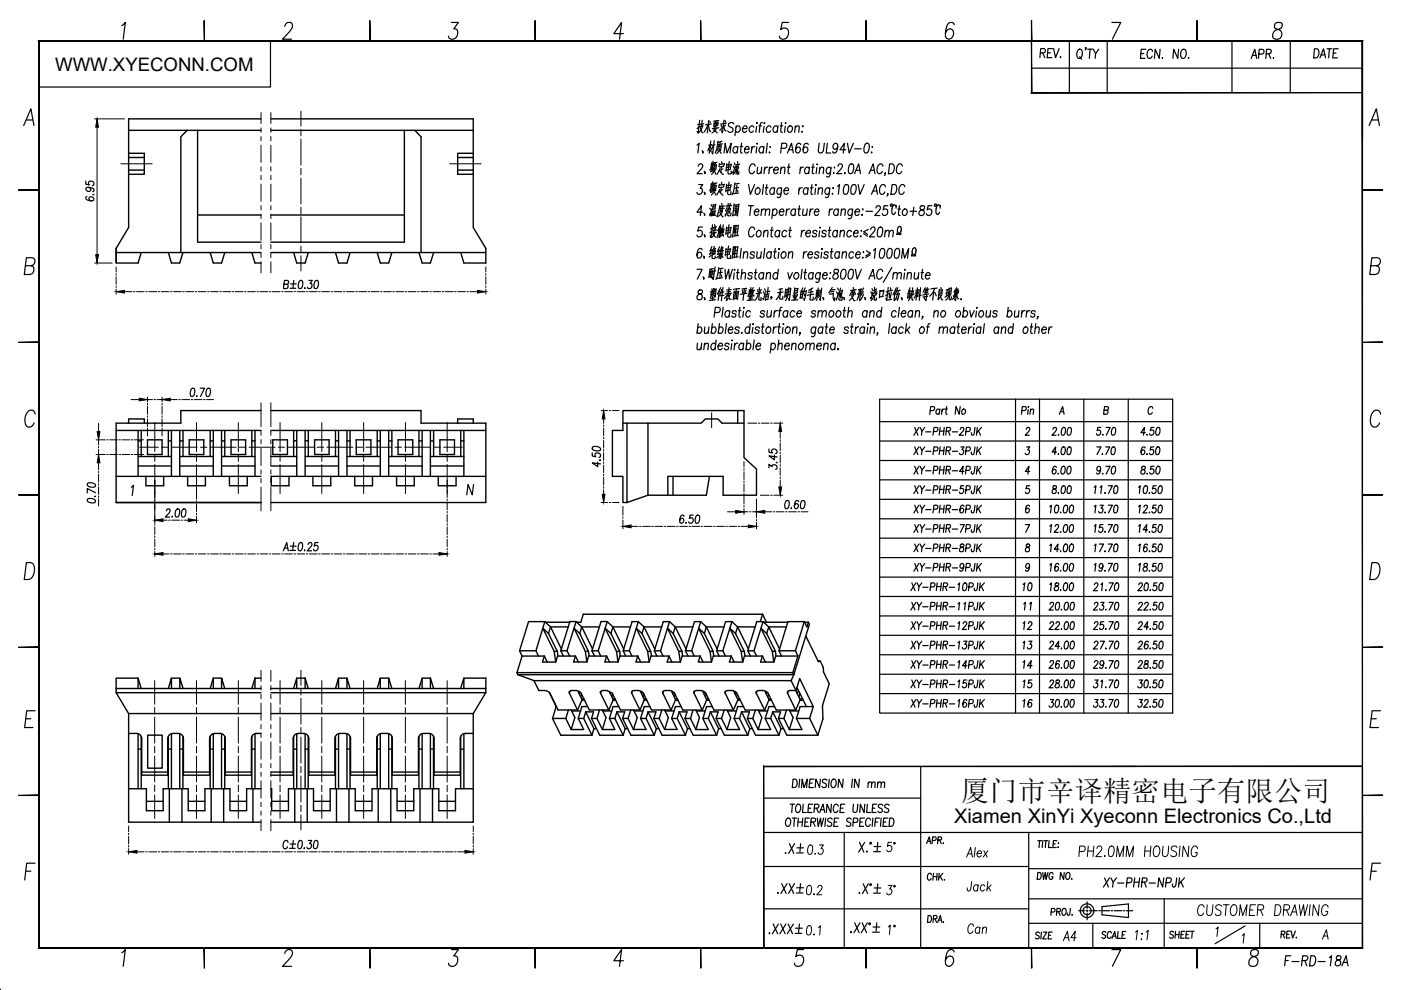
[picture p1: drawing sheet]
<svg xmlns="http://www.w3.org/2000/svg" width="297mm" height="210mm" viewBox="0 0 297 210" stroke-linecap="round" stroke-linejoin="round" font-family="sans-serif">
<defs><g id="words">
<text font-size="6" x="203.7" y="169.7">厦门市辛译精密电子有限公司</text>
<g font-size="5.3">
<text x="224.7" y="200.7">A4</text>
<text x="271.6" y="206">F-RD-18A</text>
</g>
<g font-size="4.9">
<text x="277.6" y="13.4">DATE</text>
<text x="215.9" y="134.8">12</text>
<text x="215.9" y="139">13</text>
<text x="215.9" y="147.1">15</text>
<text x="215.9" y="151.3">16</text>
<text x="170" y="190.9">0.2</text>
<text x="170" y="199.3">0.1</text>
<text x="204.3" y="199">Can</text>
</g>
<g font-size="4.4">
<text x="215.5" y="88.9">Pin</text>
<text x="215.9" y="126.3">10</text>
<text x="216.3" y="130.5">11</text>
<text x="215.9" y="142.9">14</text>
</g>
<text font-size="4.3" x="202.3" y="174.6">Xiamen XinYi Xyeconn Electronics Co.,Ltd</text>
<text font-size="3.9" x="11.7" y="15.1">WWW.XYECONN.COM</text>
</g></defs>
<!-- layer: DIM -->
<g fill="none" stroke="#000" stroke-width=".21">
<path d="M171.5 179.3l.4-.2a.87 .87 0 0 1 .4 1.2l-.3 .8h-.4a1.12 1.12 0 0 1-.2-1.6zM173.7 179.1h.9l-.5 .8a.59 .59 0 0 1 .3 .9 .59 .59 0 0 1-1 0M189.1 178.6h-.8l-.1 .8a.64 .64 0 0 1 .9 .3 .64 .64 0 0 1-.5 .9 .44 .44 0 0 1-.6-.4M206.8 179.7l-.2 2M230.7 179.4l-.2 2.2M231.9 179.4l-.2 2.2M232.6 179.9l.4-.5h.3l.2 .2a.77 .77 0 0 1-.2 .9l-1 1.1h1.2M235.4 179.5l.4-.1a.98 .98 0 0 1 .4 1.3l-.3 .8-.5 .1a1.04 1.04 0 0 1-.4-1.3zM242.8 179.4l-.2 2.2M244 179.4l-.2 2.2M244.9 179.5l.2-.1a.68 .68 0 0 1 .8 .8l-.1 .9a.65 .65 0 0 1-.8 .5 .65 .65 0 0 1-.5-.8l.2-.9zM246.6 179.4l-.1 1.9a.61 .61 0 0 0 .7 .3 .61 .61 0 0 0 .5-.6l.1-1.6"/>
<path d="M249.6 179.7a.61 .61 0 0 0-.8-.3 .61 .61 0 0 0-.4 .7l.7 .4a.6 .6 0 0 1 .3 .8 .6 .6 0 0 1-.8 .3l-.4-.3M250.2 179.4l-.2 2.2M252.1 179.4l-.2 2.2-1-2.2-.2 2.2M253.9 179.9a.6 .6 0 0 0-.7-.5 1.49 1.49 0 0 0-.2 2.2 .73 .73 0 0 0 .8-.8h-.4M172.8 180.9v.2zM188.3 187.7h.8l-.5 .8a.63 .63 0 0 1 .5 .7 .63 .63 0 0 1-.8 .5l-.3-.4M188.3 196.5l.5-.3-.2 1.9M204.9 181.7l.9-2 .4 2M205.3 181h.7M206 186.9l-.3 1.8-.2 .2-.3-.1-.1-.6M207.2 180.9h.9v-.3a.61 .61 0 0 0-.9 0 .61 .61 0 0 0 0 .8l.3 .3h.2l.3-.3M207.4 187.9a.4 .4 0 0 0-.7-.2l-.3 .7a.49 .49 0 0 0 .5 .5l.4-.3"/>
<path d="M207.4 187.6l-.2 1.3M208.6 180.4l.7 1.3M208.8 187.9l-.1-.2a.64 .64 0 0 0-.8 .4 .64 .64 0 0 0 .5 .8l.3-.3M209.5 186.9l-.3 2M209.5 180.4l-1 1.3M209.6 188.2l.4 .7M210.1 187.6l-.8 .9M228.8 180.5h.8a.61 .61 0 0 0 .5-.5 .61 .61 0 0 0-.4-.6h-.8l-.2 2.2M230.6 180.4h1.2M234.2 181.4v.2zM236.7 181.6l.2-2.2 .5 2.2 .9-2.2-.2 2.2M238.8 181.6l.2-2.2 .4 2.2 .9-2.2-.2 2.2"/>
<path d="M240.7 197.6l.5-.3-.3 2M242 199.1v.2zM242.1 197.9v.2zM242.7 180.4h1.2M243 197.6l.4-.3-.2 2M255.3 192.4l-.4-.6a1.1 1.1 0 0 0-1 1.4 .67 .67 0 0 0 .5 .9 .67 .67 0 0 0 .8-.5M256 191.8l-.1 2a.62 .62 0 0 0 .7 .3 .62 .62 0 0 0 .4-.6l.2-1.7M257.8 196.9l.5-.4-.3 2.1M259 192.1a.64 .64 0 0 0-.8-.3 .64 .64 0 0 0-.4 .8l.8 .4a.58 .58 0 0 1 .3 .6 .58 .58 0 0 1-.5 .5l-.6-.1-.2-.2M259.4 191.8h1.2M260 191.8l-.2 2.3M261.3 191.9l.5-.1a1.46 1.46 0 0 1-.2 2.3 .71 .71 0 0 1-.8-.9l.2-.8z"/>
<path d="M262.8 194.1l.2-2.3 .5 2.3 .9-2.3-.2 2.3M263.4 198.3l.4-.3-.2 2M265 192.9h.7M266.2 191.8h-1.1l-.2 2.3h1.1M266.6 192.9h.8a.57 .57 0 0 0 .5-.5 .57 .57 0 0 0-.4-.6h-.8l-.2 2.3M267.3 192.9l.5 1.2M270.4 191.8h.6a1.32 1.32 0 0 1-.2 2.3h-.6zM272.2 192.9h.8l.4-.4a.48 .48 0 0 0-.4-.7h-.7l-.2 2.3M272.8 192.9l.5 1.2M273.6 194.1l.9-2.3 .5 2.3M274 193.4h.8M275.5 191.8l.2 2.3 .7-2.3 .2 2.3 .6-2.3"/>
<path d="M277.8 191.8l-.2 2.3M279.7 191.8l-.2 2.3-1-2.3-.2 2.3M280.4 199.1l.8-2 .4 2M280.7 198.5h.7M281.6 192.4a.61 .61 0 0 0-.6-.6 .61 .61 0 0 0-.6 .6l-.2 .3a1.3 1.3 0 0 0 .4 1.4 .74 .74 0 0 0 .9-.9h-.4"/>
<circle cx="189.6" cy="178.8" r=".17"/>
<circle cx="189.6" cy="187.9" r=".17"/>
<circle cx="189.6" cy="196.3" r=".17"/>
</g>
<!-- layer: 0 -->
<g fill="none" stroke="#000" stroke-width=".25">
<path d="M25.8 5.4l.8-.6-.5 3.5M57.3 8.7v9.8h-49.1M60.4 5.6v-.2a.92 .92 0 0 1 1.4-.5 1.21 1.21 0 0 1-.3 1.7l-1.6 1.7h1.9M95.7 4.8h1.5l-1 1.3h.4a1.18 1.18 0 0 1 .2 1.7 1.18 1.18 0 0 1-1.6 .2l-.1-.4M132.2 7.1h-2.1l1.7-2.3-.5 3.5M167.2 4.8h-1.4l-.3 1.5a.97 .97 0 0 1 1.3-.2 .97 .97 0 0 1 .4 1.2 1.06 1.06 0 0 1-.7 1 1.06 1.06 0 0 1-1.2-.3l-.1-.4M202.3 5.3l-.1-.4-.4-.1-.7 .1a4.2 4.2 0 0 0-.6 2.9l.2 .3a1.07 1.07 0 0 0 1.4-.6 1.07 1.07 0 0 0-.7-1.4l-.8 .5-.2 .5M218.7 14.4h70.2M220.6 11.2l.9-.1 .1-.4-.1-.3-.9-.1-.1 1.9M221.1 11.2l.4 1M222.1 8.7h66.8v20.6M222.1 11.2h.6"/>
<path d="M223.2 10.3h-1l-.2 1.9h1M223.4 10.3l.4 1.9 .8-1.9M224.8 12.1h.1zM226.7 8.7v11M228.7 10.5l.1-.1a.6 .6 0 0 1 .7 .8v.4a.6 .6 0 0 1-.6 .8 .6 .6 0 0 1-.6-.8l.1-.7zM228.9 12l.4 .6M230.3 10.2h-.2h.2l-.2 .4M230.6 10.4h1M231.1 10.4l-.1 2M231.8 10.4l.5 1-.1 1M233 10.4l-.7 1M234.7 8.7v11"/>
<path d="M235.7 4.8h1.9l-1.8 3.5M241.9 11.4h.6M242.9 10.4h-.9l-.2 2h1M244.4 10.9a.59 .59 0 0 0-.7-.4 .59 .59 0 0 0-.5 .7v.4a.57 .57 0 0 0 .4 .8 .57 .57 0 0 0 .7-.5M246 10.4l-.2 2-.9-2-.1 2M246.4 12.3h.1zM249.9 10.4l-.2 2-.9-2-.1 2M250.7 10.5l.2-.1a.57 .57 0 0 1 .6 .8v.4a.6 .6 0 0 1-.6 .8 .6 .6 0 0 1-.6-.8l.1-.7zM252 12.2v.2zM261.2 8.7v11M265.3 12.4l.7-2 .5 2M265.5 11.7h.8"/>
<path d="M266.9 11.5h.7l.4-.4a.48 .48 0 0 0-.3-.7h-.7l-.2 2M268.5 11.4l.9-.1 .1-.5-.1-.2-.9-.2-.1 2M269 11.4l.4 1M269.9 12.3h.2zM270.4 4.9a.77 .77 0 0 0 .1 1.2 1.12 1.12 0 0 1 1.3 1.4 1.12 1.12 0 0 1-1.8 .6 1.22 1.22 0 0 1 .8-1.8l.6-.2a.87 .87 0 0 0 .4-1.2l-.4-.1zM273.6 8.7v11M288.9 8.7v20.9M5 26.6l1.5-3.5 .7 3.5M5.6 25.4h1.3M290.3 26.6l1.5-3.5 .7 3.5M290.8 25.4h1.4M5.4 56.3h1.2a.88 .88 0 0 0 .8-.7 .88 .88 0 0 0-.6-1h-1.2l-.4 3.6h1.2a.98 .98 0 0 0 .8-.8 .98 .98 0 0 0-.6-1.1"/>
<path d="M290.6 56.3h1.3a.88 .88 0 0 0 .8-.7 .88 .88 0 0 0-.6-1h-1.2l-.5 3.6h1.2a.98 .98 0 0 0 .8-.8 .98 .98 0 0 0-.5-1.1M7.5 87.8l-.1-.3-.5-.5a1.37 1.37 0 0 0-1.5 1.3 2.03 2.03 0 0 0 .5 2.2 1.14 1.14 0 0 0 1.3-.8M292.7 87.8l-.1-.3-.5-.5a1.35 1.35 0 0 0-1.5 1.3 1.94 1.94 0 0 0 .6 2.2 1.14 1.14 0 0 0 1.3-.8M5.6 119.3h.9a1.25 1.25 0 0 1 .8 1.4 1.84 1.84 0 0 1-2.1 2.2zM290.9 119.3h.9a1.25 1.25 0 0 1 .8 1.4 1.84 1.84 0 0 1-2.2 2.2zM5.5 152.4h1M7.4 150.7h-1.7l-.5 3.6h1.8M290.7 152.4h1.1M292.7 150.7h-1.8l-.4 3.6h1.8M161.9 176.5h127M161.9 169.2h33.3M161.9 162.5h78.8"/>
<path d="M166.9 173.5h.1a.91 .91 0 0 1 .7 .7 .91 .91 0 0 1-.4 .9l-.2 .1a.92 .92 0 0 1-.6-.7 .92 .92 0 0 1 .4-1zM167.4 178.9l.9 2M167.5 170.5h1M168 173.5h.9M168 170.5l-.1 1.8M168.1 165.2a.88 .88 0 0 1 .9 .5 .88 .88 0 0 1-.2 1l-.3 .3h-.5zM168.5 173.5l-.2 1.7M168.5 178.9l-1.3 2M169 179.8h1.4M169 170.6l.1-.1a.91 .91 0 0 1 .7 .8 .91 .91 0 0 1-.4 .9l-.1 .1a.91 .91 0 0 1-.7-.8 .91 .91 0 0 1 .4-.9zM169.2 174.3h.9M169.3 173.5l-.2 1.7"/>
<path d="M169.6 165.2l-.2 1.8M169.7 178.9l-.1 1.8M169.9 167l.2-1.8 .4 1.8 .7-1.8-.2 1.8M170.2 173.5l-.2 1.7M170.3 170.5l-.2 1.8h.8M170.7 174.3h.5M171.4 171.4h.5M171.6 173.5h-.9l-.1 1.7h.9M171.6 166h.6M171.9 174.3l.8-.1 .2-.4-.1-.3h-.8l-.1 1.7M172.3 170.5h-.9l-.1 1.8h.9M172.4 174.3l.4 .9"/>
<path d="M172.6 165.2h-.9l-.2 1.8h.9M172.6 171.4l.9-.1 .1-.4-.1-.3-.8-.1-.1 1.8M173.1 171.4l.4 .9M173.3 173.5l.2 1.7 .5-1.7 .1 1.7 .5-1.7M173.8 172.3l.7-1.8 .4 1.8M173.9 165.2l-.1 1.8-.8-1.8-.2 1.8M174 171.7h.7M175.1 173.5l-.2 1.7M175.3 165.5a.48 .48 0 0 0-.6-.3 .48 .48 0 0 0-.2 .7l.6 .3a.5 .5 0 0 1-.1 .7 .5 .5 0 0 1-.7-.2M175.8 165.2l-.2 1.8M176.3 170.5l-.2 1.8-.7-1.8-.2 1.8M176.4 173.7a.48 .48 0 0 0-.6-.3 .48 .48 0 0 0-.2 .7l.6 .4a.5 .5 0 0 1-.1 .7 .5 .5 0 0 1-.7-.2"/>
<path d="M176.5 165.3l.2-.1a.89 .89 0 0 1 .4 1.5 .5 .5 0 0 1-.7 .2 .5 .5 0 0 1-.2-.6l.1-.7zM176.9 174.3h.5M177.7 170.9a.53 .53 0 0 0-.6-.4 .53 .53 0 0 0-.4 .7v.4a.51 .51 0 0 0 .3 .7 .51 .51 0 0 0 .7-.5M177.8 173.5h-.9l-.1 1.7h.9M178.2 171.4h.5M178.8 165.2l-.2 1.8-.8-1.8-.1 1.8M179 176.5v24.5M179.1 170.5h-.8l-.2 1.8h.9M180.5 173.7a.48 .48 0 0 0-.7-.3 .48 .48 0 0 0-.2 .7l.7 .4a.5 .5 0 0 1-.2 .7 .5 .5 0 0 1-.7-.2M180.7 165.2l-.1 1.8M180.9 174.4l.8-.1 .2-.5-.1-.3h-.8l-.2 1.7M180.9 170.5v1.5a.47 .47 0 0 0 .5 .3 .47 .47 0 0 0 .4-.5l.1-1.3"/>
<path d="M182.2 165.2l-.2 1.8-.7-1.8-.2 1.8M182.2 178.6l.9 2.1M182.3 174.3h.5M183.3 173.5h-.9l-.2 1.7h.9M183.3 178.6l-1.3 2.1M183.4 170.5l-.2 1.8-.8-1.8-.1 1.8M183.9 170.5l-.1 1.8h.8M184.1 166.1l.3-.3 .4 .1-.1 1.1M184.1 165.8l-.1 1.2M184.5 178.6h.1l.1 .2-.1 .2zM184.6 173.9a.52 .52 0 0 0-.7-.4 .52 .52 0 0 0-.4 .6v.5a.51 .51 0 0 0 .4 .6 .51 .51 0 0 0 .6-.4M184.8 166.1l.4-.3 .3 .1v1.1"/>
<path d="M185 171.4h.5M185.1 173.5l-.2 1.7M185.3 179.5h1.4M185.5 174.3h.6M185.9 170.5h-.9l-.1 1.8h.9M186.1 166.1l.4-.3 .3 .1v1.1M186.1 178.6l-.1 1.8M186.1 165.8l-.1 1.2M186.5 173.5h-.9l-.1 1.7M186.8 173.5l-.1 1.7M186.8 166.1l.4-.3 .3 .1v1.1M187.2 170.8a.49 .49 0 0 0-.6-.3 .49 .49 0 0 0-.3 .6l.5 .3a.48 .48 0 0 1 .2 .8 .48 .48 0 0 1-.7 0l-.2-.2"/>
<path d="M187.3 174.3h.5M188.2 173.5h-.8l-.2 1.7h.9M188.5 170.8a.48 .48 0 0 0-.6-.3 .48 .48 0 0 0-.2 .7l.6 .3a.5 .5 0 0 1-.1 .8 .5 .5 0 0 1-.7-.3M188.6 173.5a.9 .9 0 0 1 1 .6 .9 .9 0 0 1-.4 1l-.7 .1zM195.2 162.5v38.5M196.5 178.9l.5-1.5 .3 1.5M196.7 178.4h.5M197.7 178.2l.6-.1 .2-.2-.1-.4-.7-.1-.1 1.5M198.8 178.1l.7-.1 .2-.2-.1-.3-.7-.1-.1 1.5M199.2 178.1l.4 .8M200 178.7h.1M218.1 176.5v24.5"/>
<path d="M220 178.2h.8M220.4 178.2l-.1 1.5M221.1 178.2l-.1 1.5M221.4 178.2h.7M221.7 178.2l-.1 1.5M222.4 178.2l-.1 1.5h.7M223.3 178.9h.4M224.1 178.2h-.7l-.2 1.5h.8M224.4 179.6h.1M224.4 178.7v.2zM288.9 162.5v38.5h-127M5.5 184.7h1"/>
<path d="M7.4 183h-1.7l-.5 3.6M161.9 192.7h56.2M161.9 183.7h56.2M163.1 197.8v.2zM163.9 195.9l1 2.1M165 189.2l-.1 .2zM165 195.9l-1.2 2.1M165.5 195.9l1 2.1M165.7 187.3l1 2.1M166.5 180.8h.1zM166.6 195.9l-1.3 2.1M166.9 187.3l-1.3 2.1"/>
<path d="M167.1 195.9l.9 2.1M167.3 187.3l1 2.1M168.2 195.9l-1.3 2.1M168.5 187.3l-1.3 2.1M168.9 180.8h1.4M180.3 197.6h.2zM181.2 195.7l.9 2.1M182.2 189.3v.2zM182.3 195.7l-1.3 2.1M182.8 195.7l.9 2.1M183 187.4l.9 2.1M183.7 180.6h.2z"/>
<path d="M183.9 195.7l-1.3 2.1M184.1 187.4l-1.3 2.1M184.3 195.7h.1l.1 .2-.2 .2zM184.5 187.4h.1l.1 .2-.1 .2zM185 197.6h1.4M185.1 196.5h1.4M185.2 189.4h1.5M185.2 180.6h1.5M185.3 188.3h1.4M185.9 195.7l-.2 1.7M186.1 187.4l-.1 1.8M196.8 194.1a.75 .75 0 0 1 .7 .5 .75 .75 0 0 1-.3 .9l-.6 .1z"/>
<path d="M197.5 185.5a.44 .44 0 0 0-.5-.3 .44 .44 0 0 0-.4 .5v.3a.42 .42 0 0 0 .3 .6 .42 .42 0 0 0 .5-.3M197.9 185.9h.7M197.9 194.8l.6-.1 .2-.2-.1-.3-.7-.1-.1 1.5M197.9 185.2l-.1 1.4M198.3 194.8l.3 .8M198.7 185.2l-.1 1.4M198.8 195.6l.6-1.5 .3 1.5M199 195.1h.6M199.1 185.2l-.1 1.4M199.4 185.8l.4 .8M199.9 185.2l-.9 .9M200 195.4v.2z"/>
<path d="M200.2 186.5v.1zM218.1 184.2h70.8M218.1 190.6h70.8M218.1 195.8h70.8M220 185a.75 .75 0 0 1 .8 .5 .75 .75 0 0 1-.3 .9l-.6 .1zM220.4 197.8l-.3-.2a.38 .38 0 0 0-.5 .4l.1 .2 .5 .3a.41 .41 0 0 1-.1 .6 .41 .41 0 0 1-.6-.2M220.8 197.6l-.1 1.5M221.1 185l.1 1.5 .4-1.5 .2 1.5 .4-1.5M221.2 197.6h.8l-.9 1.5h.7M222.3 198.3h.4M222.9 193.4l.6-.1 .2-.4-.1-.2-.7-.1-.1 1.5M223.1 197.6h-.7l-.2 1.5h.8"/>
<path d="M223.3 185.3a.44 .44 0 0 0-.6-.3 .44 .44 0 0 0-.3 .5v.4a.44 .44 0 0 0 .4 .6 .44 .44 0 0 0 .4-.6h-.2M224 193.3l.7-.1 .2-.3-.1-.2-.7-.1-.1 1.5M224.4 193.3l.4 .8M225.4 192.7l.1-.1a.75 .75 0 0 1 .6 .6 .75 .75 0 0 1-.4 .8l-.1 .1a.77 .77 0 0 1-.5-.7 .77 .77 0 0 1 .3-.7zM225.6 185l-.1 1.5-.6-1.5-.2 1.5M226.2 185.1l.2-.1a.75 .75 0 0 1 .5 .8 .75 .75 0 0 1-.7 .7 .95 .95 0 0 1 0-1.4zM226.9 192.6l-.2 1.4h-.3l-.1-.4M227.2 186.3v.2zM227.3 193.9v.2zM228.7 193.1h1.3M230.3 193.1h.4M230.5 191.2v1.4"/>
<path d="M230.5 192.9v.4M230.5 193.6v1.4M231 193.1h1.6M231.7 195.8v5.2M233 193.1h.3M233.6 193.1h1.7M233.6 192.2l5.7-.5v2.8l-5.7-.5zM234.2 186.1l.8 2M234.5 197.7l-.3-.2-.5 .2v.3l.5 .3a.41 .41 0 0 1 .1 .6 .41 .41 0 0 1-.7-.2M235.2 186.1l-1.3 2M235.5 186.1l.5 .9-.1 1.1M235.6 193.1h.3"/>
<path d="M235.6 197.8a.44 .44 0 0 0-.5-.3 .44 .44 0 0 0-.3 .5l-.1 .4a.43 .43 0 0 0 .3 .6 .43 .43 0 0 0 .6-.4M235.8 199l.5-1.5 .4 1.5M236 198.5h.5M236.2 193.1h1.7M236.7 186.1l-.7 .9M236.9 187.2h1.4M237.1 197.5l-.2 1.5h.7M237.9 198.2h.5M238.2 193.1h.3M238.7 197.5h-.7l-.1 1.5h.7M238.9 193.1h1.3M238.9 187.1h.7a.54 .54 0 0 0 .4-.4 .54 .54 0 0 0-.3-.6h-.7l-.2 2"/>
<path d="M240.5 187h1M240.6 186.1l-.3 2M241.6 186.1l-.2 2M242.1 187h.9l.2-.3-.1-.5-.9-.1-.2 2M242.6 187l.4 1.1M243.6 187.2h1.4M246.7 186.1l-.2 2-.8-2-.2 2M246.8 190.6v10.4M247.2 187.1h.7a.54 .54 0 0 0 .4-.4 .54 .54 0 0 0-.3-.6h-.7l-.2 2M248.8 197.7a.4 .4 0 0 0-.5-.2 .4 .4 0 0 0-.2 .5l.6 .4a.42 .42 0 0 1-.2 .5 .42 .42 0 0 1-.5-.2M249.2 198.2h.8M249.2 197.5l-.1 1.4"/>
<path d="M249.5 186.1l-.3 1.8-.4 .2-.2-.2v-.5M250 197.5l-.1 1.4M250.1 186.1l-.2 2M250.4 187l.5 1.1M250.4 198.2h.5M251.1 186.1l-1.2 1.3M251.2 197.5h-.7l-.2 1.4h.8M251.5 198.2h.4M252.3 197.5h-.8l-.1 1.4h.7M252.4 197.5h.8M252.8 197.5l-.1 1.4M264 196.3l-6.4 3.8"/>
<path d="M267.1 195.8v5.2M271.6 198.1l.7-.1 .1-.2v-.3l-.7-.1-.1 1.5M272 198.1l.4 .8M272.8 198.1h.4M273.6 197.4h-.7l-.2 1.5h.8M273.8 197.4l.3 1.5 .5-1.5M274.9 198.7h.1M290.7 184.7h1.1M292.7 183h-1.8l-.4 3.6M.1 209.9h.1M25.8 202l.8-.7-.5 3.6M60.4 202.2v-.2a.92 .92 0 0 1 1.4-.5 1.21 1.21 0 0 1-.3 1.7l-1.6 1.7h1.9"/>
<path d="M95.7 201.3h1.5l-1 1.4h.4a1.18 1.18 0 0 1 .2 1.7 1.18 1.18 0 0 1-1.6 .1l-.1-.3M132.2 203.7h-2.1l1.7-2.4-.5 3.6M170.4 201.3h-1.4l-.3 1.6a.98 .98 0 0 1 1.3-.3 .98 .98 0 0 1 .4 1.3 1.07 1.07 0 0 1-.7 .9 1.07 1.07 0 0 1-1.2-.3l-.1-.3M202.3 201.8l-.1-.3-.4-.2-.7 .2a4.2 4.2 0 0 0-.6 2.9l.2 .3a1.07 1.07 0 0 0 1.4-.6 1.07 1.07 0 0 0-.7-1.4l-.8 .5-.2 .5M235.7 201.3h1.9l-1.8 3.6M265.4 201.5a.77 .77 0 0 0 .1 1.2 1.12 1.12 0 0 1 1.2 1.4 1.12 1.12 0 0 1-1.7 .6 1.22 1.22 0 0 1 .7-1.8l.6-.2a.87 .87 0 0 0 .4-1.2l-.4-.2z"/>
<circle cx="230.5" cy="193.1" r="1.45"/>
<circle cx="230.5" cy="193.1" r=".86"/>
</g>
<g fill="#000" stroke="#000" stroke-width=".21">
<path d="M43.3 4.4l.1 4.3zM43.3 4.4l.1 4.3z"/>
<path d="M78.4 4.4v4.3zM78.4 4.4v4.3z"/>
<path d="M113.5 4.4v4.3zM113.5 4.4v4.3z"/>
<path d="M148.5 4.4l.1 4.3zM148.5 4.4l.1 4.3z"/>
<path d="M183.6 4.4v4.3zM183.6 4.4v4.3z"/>
<path d="M218.7 4.4v4.3zM218.7 4.4v4.3z"/>
<path d="M253.8 4.4v4.3zM253.8 4.4v4.3z"/>
<path d="M218.7 19.7l70.2-.1zM218.7 19.7l70.2-.1zM218.7 8.7v11zM218.7 8.7v10.9z"/>
<path d="M4 40.3l4.2-.1zM4 40.2h4.2z"/>
<path d="M288.9 40.2h4.2zM288.9 40.3l4.2-.1z"/>
<path d="M4 72.6h4.2zM4 72.6h4.2z"/>
<path d="M288.9 72.6h4.2zM288.9 72.6h4.2z"/>
<path d="M4 104.9h4.2zM4 104.9h4.2z"/>
<path d="M288.9 104.9h4.2zM288.9 104.9h4.2z"/>
<path d="M4 137.3l4.2-.1zM4 137.2h4.2z"/>
<path d="M288.9 137.2h4.2zM288.9 137.3l4.2-.1z"/>
<path d="M4 168.7l4.2-.1zM4 168.6h4.2z"/>
<path d="M161.9 162.5h127zM161.9 162.5h127zM161.9 162.5v38.5zM161.9 162.5v38.5z"/>
<path d="M288.9 168.6h4.2zM288.9 168.7l4.2-.1z"/>
<path d="M8.3 200.9h280.5zM8.2 201h280.7zM288.8 8.7l.1 192.3zM288.8 8.7l.1 192.3zM8.3 8.7h280.6zM8.2 8.7h280.7zM8.2 8.7l.1 192.2zM8.2 8.7v192.3z"/>
<path d="M43.3 201l.1 4.2zM43.3 201l.1 4.2z"/>
<path d="M78.4 201v4.2zM78.4 201v4.2z"/>
<path d="M113.5 201v4.2zM113.5 201v4.2z"/>
<path d="M148.5 201l.1 4.2zM148.5 201l.1 4.2z"/>
<path d="M183.6 201v4.2zM183.6 201v4.2z"/>
<path d="M218.7 201v4.2zM218.7 201v4.2z"/>
<path d="M253.8 201v4.2zM253.8 201v4.2z"/>
</g>
<g fill="none" stroke="#000" stroke-width=".3">
<path d="M27.3 32.5h3.3v4.4h-3.3M27.3 27.6h28M27.3 36.1h3.3M27.3 33.4h3.3M39.7 27.6l-1.4 1.4v24.5M41.9 27.6v23.7h13.4M55.3 25.2h-28v23l-2.7 4.5M57.4 25.2h42.9v23l2.7 4.5v3.1h-4.7l-.6-2.3M57.4 27.6h42.9M85.7 27.6v23.7h-28.3M88 27.6l1.3 1.4v24.5M97 36.1h3.3"/>
<path d="M97 33.4h3.3M100.3 32.5h-3.3v4.4h3.3M24.6 52.7v3.1h4.7l.6-2.3M24.6 52.7v3.1M24.6 53.5h30.7M35.7 53.5l.7 2.3h1.7l.7-2.3M41.9 45.6h13.4M44.6 53.5l.6 2.3h1.8l.7-2.3M53.4 53.5l.7 2.3h1.2M57.4 45.6h28.3M57.4 53.5h45.6M62.3 53.5l.6 2.3h1.8l.7-2.3"/>
<path d="M71.1 53.5l.7 2.3h1.8l.6-2.3M80 53.5l.6 2.3h1.8l.7-2.3M88.8 53.5l.7 2.3h1.8l.6-2.3M24.6 91.3h30.7M27.3 89.7v-.9h3.3v.9M29.3 93.5h.6M29.3 98.8h7.1M29.3 96.8h7.1M29.3 91.3v9.7M29.9 91.3v5.5M31.3 93.3h3.1v3.1h-3.1zM35.7 93.5h.7"/>
<path d="M35.7 91.3v5.5M36.4 91.3v9.7M38.1 93.5h.7M38.1 98.8h7.1M38.1 96.8h7.1M38.1 91.3v9.7M38.8 91.3v5.5M40.1 93.3h3.1v3.1h-3.1zM44.6 93.5h.6M44.6 91.3v5.5M45.2 91.3v9.7M47 93.5h.7"/>
<path d="M47 98.8h7.1M47 96.8h7.1M47 91.3v9.7M47.7 91.3v5.5M49 93.3h3.1v3.1h-3.1zM53.4 93.5h.7M53.4 91.3v5.5M54.1 91.3v9.7M55.3 87.1h-17v2.6h-13.7v16.8h30.7M57.4 87.1h31.9v2.6h13.7v16.8h-45.6M57.4 91.3h45.6M57.4 98.8h5.5"/>
<path d="M57.4 96.8h5.5M57.8 93.3h3.1v3.1h-3.1zM62.3 91.3v5.5M62.3 93.5h.6M62.9 91.3v9.7M64.7 98.8h7.1M64.7 96.8h7.1M64.7 93.5h.7M64.7 91.3v9.7M65.4 91.3v5.5M66.7 93.3h3.1v3.1h-3.1zM71.1 93.5h.7"/>
<path d="M71.1 91.3v5.5M71.8 91.3v9.7M73.6 93.5h.6M73.6 98.8h7M73.6 96.8h7M73.6 91.3v9.7M74.2 91.3v5.5M75.5 93.3h3.1v3.1h-3.1zM80 93.5h.6M80 91.3v5.5M80.6 91.3v9.7M82.4 93.5h.7"/>
<path d="M82.4 98.8h7.1M82.4 96.8h7.1M82.4 91.3v9.7M83.1 91.3v5.5M84.4 93.3h3.1v3.1h-3.1zM88.8 93.5h.7M88.8 91.3v5.5M89.5 91.3v9.7M91.3 98.8h7M91.3 96.8h7M91.3 91.3v9.7M91.3 93.5h.6"/>
<path d="M91.9 91.3v5.5M93.3 93.3h3.1v3.1h-3.1zM97 89.7v-.9h3.3v.9M97.7 93.5h.6M97.7 91.3v5.5M98.3 91.3v9.7M132.1 89.7h16.6l.8-.9h2.7l.9 .9h4.6M132.9 89.7v16.8l4.5-1.5v-15.3M156.4 87.1v2.6M24.6 101h30.7M30.9 101v2h3.8v-2M39.8 101v2h3.7v-2"/>
<path d="M48.6 101v2h3.8v-2M57.4 101h45.6M57.5 101v2h3.8v-2M66.3 101v2h3.8v-2M75.2 101v2h3.8v-2M84.1 101v2h3.7v-2M92.9 101v2h3.8v-2M141.6 105v-4h11.7v4h7.1v-5.5l-2.7-2.5v-9.9h-25.6v4.2h-2.3v9.7h2.3v5.5h.8M142.7 101v4M150.4 101l-.6 4h-12.4M110.2 138l.5 1.1M110.2 138h3.4"/>
<path d="M110.7 139.1h4.7M110.7 139.1l-1.1 3.5M113.6 138l.6 1.1M115.4 139.1l.6 1.3M115.4 139.1l-.4 1.3h2.8M115.5 131.8l1.2 1.1M115.5 131.8h-3.4l-1.9 6.2M115.5 131.8l-1.9 6.2M115.7 131.9h5.1M116.3 134.3l-1.2-1.1 2.4 4.9M116.3 134.3l1.9 3.8M116.7 132.9h3.8"/>
<path d="M116.7 132.9l-.4 1.4M116.7 132.9l2.3 4.7M117.5 138.1l.3 2.3M117.5 138.1h.7M118.2 138.1l.1 1M118.9 138h1.3M118.9 138l.6 1.1M120.2 138l.6 1.1M120.8 131.8h1.3M120.8 131.8l-1.9 6.2M122 139.1h-3.8l-.4 1.3M122 139.1l-.4 1.2h2.8"/>
<path d="M122 139.1l.6 1.3M122.9 134.3l-1.2-1.1 2.4 4.9M122.9 134.3l1.9 3.8M123.3 132.9h3.8M123.3 132.9l-1.2-1.1-1.9 6.2M123.3 132.9l-.4 1.4M123.3 132.9l2.3 4.7M124.1 138.1l.3 2.3M124.1 138.1h.7M124.8 138.1l.1 1M125.5 138h1.3M125.5 138l.6 1.1"/>
<path d="M126.8 138l.6 1.1M127.4 131.8l-1.9 6.2M127.4 131.8h1.3M128.6 139.1h-3.8l-.4 1.3M128.6 139.1l-.4 1.2h2.8M128.6 139.1l.6 1.3M129.5 134.3l-1.2-1.1 2.4 4.9M129.5 134.3l1.9 3.8M129.9 132.9l2.3 4.7M129.9 132.9h3.8M129.9 132.9l-1.2-1.1-1.9 6.2M129.9 132.9l-.4 1.4"/>
<path d="M130.7 138.1l.3 2.3M130.7 138.1h.7M131.4 138.1l.1 1M132.1 138h1.3M132.1 138l.6 1.1M133.4 138l.6 1.1M134 131.8h1.3l1.3 1.1M134 131.8l-1.9 6.2M135.2 139.1h-3.8l-.4 1.3M135.2 139.1l-.4 1.3h2.9M135.2 139.1l.7 1.3M135.3 131.8l-1.9 6.2"/>
<path d="M136.1 134.3l1.9 3.8 .1 1M136.1 134.3l-1.2-1.1 2.4 4.9M136.6 132.9h3.7M136.6 132.9l-.5 1.4M136.6 132.9l2.2 4.7M137.3 138.1h.7M137.3 138.1l.3 2.3M138.7 138h1.3M138.7 138l.6 1.1M140 138l.6 1.1M140.6 131.8h1.4M140.6 131.8l-1.9 6.2"/>
<path d="M141.8 139.1h-3.8l-.3 1.2M141.8 139.1l-.4 1.3h2.8M141.8 139.1l.7 1.3M142 131.8l-2 6.2M142 131.8l1.2 1.1M142.7 134.3l-1.2-1.1 2.4 4.9M142.7 134.3l1.9 3.8M143.2 132.9h3.7M143.2 132.9l-.5 1.4M143.2 132.9l2.3 4.7M143.9 138.1h.7M143.9 138.1l.3 2.3"/>
<path d="M144.6 138.1l.1 1M145.3 138h1.3M145.3 138l.6 1.1M146.6 138l.6 1.1M148.4 139.1l-.4 1.3h2.8M148.4 139.1h-3.8l-.4 1.3M148.4 139.1l.7 1.3M148.6 131.8h-1.4l-1.9 6.2M148.6 131.8l1.2 1.1M148.6 131.8l-2 6.2M149.8 132.9h3.7M149.8 132.9l-.5 1.4"/>
<path d="M149.8 132.9l2.2 4.7M150.5 138.1l-2.4-4.9 1.2 1.1 1.9 3.8M150.5 138.1h.7M150.5 138.1l.3 2.3M151.2 138.1l.1 1M151.9 138l.6 1.1M153.3 138l.5 1.1M155 139.1h-3.8l-.4 1.3M155 139.1l-.3 1.3h2.8M155 139.1l.7 1.3M155.2 131.8h-1.4l-1.9 6.2h1.4M155.2 131.8l-1.9 6.2"/>
<path d="M155.2 131.8l1.2 1.1M155.9 134.3l-1.2-1.1 2.4 4.9M155.9 134.3l1.9 3.8M156.4 132.9h3.7M156.4 132.9l-.5 1.4M156.4 132.9l2.3 4.7M157.1 138.1h.7M157.1 138.1l.4 2.3M157.8 138.1l.2 1M158.5 138h1.4M158.5 138l.6 1.1M159.9 138l.5 1.1"/>
<path d="M161.7 139.1h-3.9l-.3 1.3M161.7 139.1l-.4 1.3h2.8M161.7 139.1l.6 1.3M161.7 130.2h-38l-.5 1.7h-.9M161.7 130.2l-.5 1.6M161.7 130.2l.8 1.7M161.8 131.8h-1.3l-2 6.2M161.8 131.8l1.2 1.1M161.8 131.8l-1.9 6.2M161.9 131.9h5.1M162.5 134.3l-1.2-1.1 2.5 4.9M162.5 134.3l1.9 3.8"/>
<path d="M163 132.9h3.7M163 132.9l-.5 1.4M163 132.9l2.3 4.7M163.8 138.1h.6M163.8 138.1l.2 2.3M164.4 138.1l.1 1M165.2 138h3.4M165.2 138l.5 1.1M168.6 138l.6 1.1M169.2 139.1h-4.7l-.4 1.3M169.2 139.1l-1.1 3.5M170.5 131.8h-3.4l-1.9 6.2"/>
<path d="M170.5 131.8l-1.9 6.2M170.5 131.8l.6 1.1 .3-1M170.6 131.9h.8M170.8 134.8l2.7 5.5 .4-.1M171.4 131.9l.2 .5-3.3 10.7M24.6 146h30.7M24.6 146.9h30.7M27.3 155.5h1.9l.5 .3 .3 .5v8.1h5.6v-7.8l.3-.8a2.31 2.31 0 0 1 2.2-.3l.2 .2a1 1 0 0 1 .6 .9v7.8h5.5v-7.8l.4-.8a2.05 2.05 0 0 1 1.9-.3l.7 .3 .4 .8v7.8h5.5v-8.1a1.01 1.01 0 0 1 1.1-.8h.9M27.3 151.3v23h28M27.3 151.3h28M29.3 143.8v2.2M29.3 155.5v11.7"/>
<path d="M29.3 158.8h.6M29.9 146l-.6-2.2h-4.7v3.1l2.7 4.4M29.9 156.2v11M31.3 155.9h3.1v7h-3.1zM35.7 146l.7-2.2v2.2M35.7 156.2v11M35.7 158.8h.7M36.4 155.5v11.7M36.4 143.8h1.7M38.1 155.5v11.7M38.1 158.8h.7M38.1 146v-2.2l.7 2.2"/>
<path d="M38.8 156.2v11M44.6 156.2v11M44.6 158.8h.6M45.2 143.8v2.2M45.2 155.5v11.7M47 143.8h-1.8l-.6 2.2M47 146v-2.2l.7 2.2M47 155.5v11.7M47 158.8h.7M47.7 156.2v11M53.4 156.2v11M53.4 158.8h.7"/>
<path d="M54.1 143.8v2.2M54.1 155.5v11.7M54.1 143.8l-.7 2.2M54.1 143.8h1.2M57.4 146h45.6M57.4 146.9h45.6M57.4 151.3h42.9M62.3 146l.6-2.2v2.2M62.3 156.2v11M62.3 158.8h.6M62.9 155.5v11.7M62.9 143.8h1.8"/>
<path d="M64.7 143.8v2.2M64.7 155.5v11.7M64.7 158.8h.6M64.7 143.8l.6 2.2M65.3 156.2v11M71.1 146l.7-2.2v2.2M71.1 156.2v11M71.1 158.8h.7M71.8 155.5v11.7M71.8 143.8h1.8M73.6 146v-2.2l.6 2.2M73.6 155.5v11.7"/>
<path d="M73.6 158.8h.6M74.2 156.2v11M80 146l.6-2.2v2.2M80 156.2v11M80 158.8h.6M80.6 143.8h1.8v2.2M80.6 155.5v11.7M82.4 155.5v11.7M82.4 158.8h.7M82.4 143.8l.7 2.2M83.1 156.2v11M88.8 156.2v11"/>
<path d="M88.8 158.8h.7M89.5 143.8v2.2M89.5 155.5v11.7M91.3 143.8h-1.8l-.7 2.2M91.3 143.8v2.2M91.3 155.5v11.7M91.3 158.8h.6M91.3 143.8l.6 2.2M91.9 156.2v11M97.7 146l.6-2.2v2.2M97.7 156.2v11M97.7 158.8h.6"/>
<path d="M98.3 155.5v11.7M98.3 143.8h4.7v3l-2.7 4.5M100.3 155.5h-1.6a1.08 1.08 0 0 0-1.1 1.1v7.8h-5.6v-7.8l-.3-.8a1.96 1.96 0 0 0-1.9-.3 1.12 1.12 0 0 0-1.1 1.1v7.8h-5.5l-.1-8.1a1.02 1.02 0 0 0-1-.8 2.05 2.05 0 0 0-1.9 .3l-.3 .8v7.8h-5.6v-7.8l-.1-.5a1 1 0 0 0-1-.6 2.03 2.03 0 0 0-1.9 .3l-.3 .8v7.8h-5.5v-7.8l-.4-.8a2.03 2.03 0 0 0-1.8-.3 1.09 1.09 0 0 0-1.1 1.1v7.8h-4.8M100.3 151.3v23h-42.9M109.6 142.6h58.5M109.6 142.6l.2 .5M109.8 143.1h58.5M109.8 143.1l3.4 1.2M113.2 144.3l1 2.1a2.73 2.73 0 0 1 2.2 .3l1.9 3.9 4.2-.1M113.2 144.3h54.5M116.5 147l1.4 2.8M117.1 152.3l1.8 3.6h6.6"/>
<path d="M117.1 152.3h2.9M117.9 149.8l-.8 2.5M117.9 149.8h.1M120 152.3l1.1 2.4M120.5 150.6l-.5 1.7M120.7 147v-.3a2 2 0 0 1 2.5 .3l1.8 3.6 4.1-.1M120.7 147l1.8 3.6M120.8 146.6l-.1 .4M121.1 150.6l.8 1.5-.8 2.6M121.2 150.7h1.9M122.6 146.7l.8 1.7-.9 2.2M122.6 152.3l1.1 2.4h-2.6"/>
<path d="M122.6 152.3h1.1M122.9 146.8l-.1 .3M123.3 147.2l-.2 .6M123.3 148.2h.5M123.4 148.5h.5M123.7 152.3l1.8 3.6M124.2 150.9h1.6l-.4 1.4M124.2 150.9l1.7 3.6M124.2 150.9l-.5 1.4M124.6 149.8h-1.2l-.8 2.5M125.4 152.3l1.8 3.6h4.9M125.4 152.3h1.2"/>
<path d="M125.9 154.5l-.4 1.4M125.9 154.5h.6M126.6 152.3l1.1 2.4M127.1 150.5l-.5 1.8M127.3 147l.1-.4 .5-.2h.8l1.1 .6 1.8 3.6 4.1-.1M127.3 147l1.8 3.5M127.4 146.6l-.1 .4M127.7 150.6l.8 1.5-.8 2.6M127.8 150.7h1.9M129.2 146.7l.8 1.7-.9 2.1M129.2 152.3l1.2 2.4h-2.7M129.2 152.3h1.2"/>
<path d="M129.5 146.8l-.1 .3M129.9 147.2l-.2 .6M129.9 148.2h.5M130 148.5h.5M130.4 152.3l1.7 3.6M130.8 150.9l1.8 3.6M130.8 150.9h1.6l-.4 1.4M130.8 150.9l-.4 1.4M131.2 149.8h-1.2l-.8 2.5M132 152.3l1.8 3.6h4.9M132 152.3h1.2M132.6 154.5h.5"/>
<path d="M132.6 154.5l-.5 1.4M133.2 152.3l1.1 2.4M133.7 150.5l-.5 1.8M133.9 147v-.3a1.98 1.98 0 0 1 2.5 .3l1.7 3.5h4.2M133.9 147l1.8 3.5M134 146.6l-.1 .4M134.3 150.5l.8 1.6-.8 2.6M134.4 150.7h1.9M135.8 152.3l1.2 2.4h-2.7M135.8 152.3h1.2M135.8 146.7l.8 1.7-.9 2.2M136.1 146.8l-.1 .3"/>
<path d="M136.5 148.2h.5M136.5 147.2l-.2 .6M136.6 148.5h.5M137 152.3l1.7 3.6M137.4 150.9h1.7l-.5 1.4M137.4 150.9l1.8 3.6M137.4 150.9l-.4 1.4M137.8 149.8h-1.2l-.8 2.5M138.6 152.3l1.8 3.6h4.9M138.6 152.3h1.2M139.2 154.5h.5M139.2 154.5l-.5 1.4"/>
<path d="M139.8 152.3l1.1 2.4M140.3 150.6l-.5 1.7M140.5 147v-.3a1.98 1.98 0 0 1 2.5 .3l1.8 3.6h4.1M140.5 147l1.8 3.6M140.6 146.6l-.1 .4M140.9 150.6l.8 1.5-.8 2.6M141 150.7h1.9M142.4 152.3l1.2 2.4h-2.7M142.4 152.3h1.2M142.4 146.7l.8 1.7-.9 2.2M142.7 146.8l-.1 .3M143.1 147.2l-.1 .6"/>
<path d="M143.2 148.2h.4M143.2 148.5h.5M143.6 152.3l1.7 3.6M144 150.9h1.7l-.5 1.4M144 150.9l1.8 3.6M144 150.9l-.4 1.4M144.4 149.8h-1.2l-.8 2.5M145.2 152.3l1.8 3.6h4.9M145.2 152.3h1.2M145.8 154.5h.5M145.8 154.5l-.5 1.4M146.4 152.3l1.1 2.4"/>
<path d="M146.9 150.6l-.5 1.7M147.2 147l-.1-.3a2 2 0 0 1 2.5 .3l1.8 3.6h4.1M147.2 147l1.7 3.6M147.2 146.6v.4M147.5 150.6l.8 1.5-.8 2.6M147.6 150.7h1.9M149 152.3l1.2 2.4h-2.7M149 152.3h1.2M149 146.7l.8 1.7-.9 2.2M149.3 146.8l-.1 .3M149.7 147.2l-.2 .6M149.8 148.2h.4"/>
<path d="M149.8 148.5h.6M150.2 152.3l1.7 3.6M150.6 150.9l-.4 1.4M151 149.8h-1.2l-.8 2.5M151.8 152.3l1.8 3.6h4.9M151.8 152.3l.5-1.4h-1.7l1.8 3.6M151.8 152.3h1.2M152.4 154.5h.5M152.4 154.5l-.5 1.4M153 152.3l1.1 2.4M153.6 150.6l-.6 1.7M153.8 147l-.1-.3a1.97 1.97 0 0 1 2.5 .3l1.8 3.6h4.1"/>
<path d="M153.8 147l1.7 3.6M153.8 146.6v.4M154.1 150.6l.8 1.5-.8 2.6M154.2 150.7h1.9M155.6 146.7l.8 1.7-.9 2.2M155.6 152.3l1.2 2.4h-2.7M155.6 152.3h1.2M155.9 146.8l-.1 .3M156.3 147.2l-.1 .6M156.4 148.2h.4M156.4 148.5h.6M156.8 152.3l1.7 3.6"/>
<path d="M157.2 150.9h1.7l-.4 1.4M157.2 150.9l1.8 3.6M157.2 150.9l-.4 1.4M157.6 149.8h-1.2l-.8 2.5M158.5 152.3l1.7 3.6h4.9M158.5 152.3h1.1M159 154.5h.5M159 154.5l-.5 1.4M159.6 152.3l1.1 2.4M160.2 150.6l-.6 1.7M160.3 147v-.3a2.01 2.01 0 0 1 2.5 .3l1.8 3.6h4.1M160.3 147l1.8 3.6"/>
<path d="M160.5 146.6l-.2 .4M160.7 150.6l.8 1.5-.8 2.6M160.8 150.7h1.9M162.2 152.3l1.2 2.4h-2.7M162.2 152.3h1.2M162.2 146.7l.9 1.7-1 2.2M162.5 146.8l-.1 .3M162.9 147.2l-.1 .6M163 148.2h.4M163 148.5h.6M163.4 152.3l1.7 3.6M163.8 150.9h1.7l-.5 1.4"/>
<path d="M163.8 150.9l1.8 3.6M163.8 150.9l-.4 1.4M164.2 149.8h-1.2l-.8 2.5M165 152.3l1.8 3.6h6.6M165 152.3h1.2M165.6 154.5h.5M165.6 154.5l-.5 1.4M166.2 152.3l1.2 2.4M166.8 150.6l-.6 1.7M167 147l1.7 3.6M167.1 146.6l-.1 .4M167.4 150.6l.8 1.5-.8 2.6"/>
<path d="M167.5 150.7h1.8M167.7 144.3l1.1 2.1M168.1 142.6l.2 .5M168.3 143.1l-.6 1.2M168.7 146.4l1 2-1 2.2M168.8 146.4l-1.6 .1-.3 .2 .1 .3M168.8 146.4l.8-2.5 2.8 5.9M168.9 152.3l1.1 2.4h-2.6M168.9 152.3h2.8l1.7 3.6M169 145.7l2 4.1M169.3 146.4l-.2 .7M169.6 148.2h.6"/>
<path d="M169.6 147.1l-.2 .7M169.6 148.5h.7M172.4 149.8h-2.8l-.7 2.5M172.4 149.8l-.8 2.5M173.4 140.2h.5M173.9 140.2l.6 1.3 .1 1 1.2 2.5-1.4 4.6 .1 2.8-1.1 3.5M27.3 167.2h3.7v4.7h3.6v-4.7h5.3v4.7h3.5v-4.7h5.4v4.7h3.5v-4.7h3M30 163.7h5.6M31 169.9h3.6M35.9 167.2v7.1M38.6 167.2v7.1M38.9 163.7h5.5"/>
<path d="M39.9 169.9h3.5M44.8 167.2v7.1M47.4 167.2v7.1M47.8 163.7h5.5M48.8 169.9h3.5M53.6 167.2v7.1M57.4 167.2h.2v4.7h3.6v-4.7h5.3v4.7h3.5v-4.7h5.3v4.7h3.6v-4.7h5.3v4.7h3.5v-4.7h5.3v4.7h3.6v-4.7h3.7M57.4 163.7h4.8M57.6 169.9h3.6M62.5 167.2v7.1M65.1 167.2v7.1M65.5 163.7h5.5"/>
<path d="M66.5 169.9h3.5M71.3 167.2v7.1M74 167.2v7.1M74.3 163.7h5.6M75.3 169.9h3.6M80.2 167.2v7.1M82.9 167.2v7.1M83.2 163.7h5.5M84.2 169.9h3.5M89.1 167.2v7.1M91.7 167.2v7.1M92 163.7h5.6"/>
<path d="M93 169.9h3.6"/>
</g>
<g fill="none" stroke="#000" stroke-width=".21">
<path d="M20.1 25.2h6.3M20.6 27v27M25.6 34.7h6.7M55.3 23.9v2.3M55.3 27.1v.9M55.3 28.9v1M55.3 30.8v3.6M55.3 35.4v.9M55.3 37.2v.9M55.3 39v3.7M57.4 23.9v2.3M57.4 27.1v.9"/>
<path d="M57.4 28.9v1M57.4 30.8v3.6M57.4 35.4v.9M57.4 37.2v.9M57.4 39v3.7M63.8 23.6v3.1M63.8 27.4v1.4M63.8 29.5v5.5M63.8 35.7v1.4M63.8 37.8v5.4M95.4 34.7h6.6M20.1 55.8h3.7"/>
<path d="M55.3 43.6v.9M55.3 45.4v.9M55.3 47.3v3.6M55.3 51.9v.9M55.3 53.7v.9M55.3 55.5v2.4M57.4 43.6v.9M57.4 45.4v.9M57.4 47.3v3.6M57.4 51.9v.9M57.4 53.7v.9M57.4 55.5v2.4"/>
<path d="M63.8 43.9v1.4M63.8 46v5.5M63.8 52.2v1.3M63.8 54.2v3.2M29.6 94.8h4M32.8 89.6v6.2M32.8 96.4v1.4M32.8 98.5v6.2M34.3 94.8h1.3M36.3 94.8h5.5M41.7 89.6v6.2M41.7 96.4v1.4"/>
<path d="M41.7 98.5v6.2M42.5 94.8h1.4M44.6 94.8h5.5M50.5 89.6v6.2M50.5 96.4v1.4M50.5 98.5v6.2M50.8 94.8h1.3M52.8 94.8h5.5M55.3 85.4v5.1M55.3 91.4v.9M55.3 93.2v.9M55.3 95v3.7"/>
<path d="M55.3 99.6v.9M57.4 85.4v5.1M57.4 91.4v.9M57.4 93.2v.9M57.4 95v3.7M57.4 99.6v.9M59 94.8h1.4M59.4 89.6v6.2M59.4 96.4v1.4M59.4 98.5v6.2M61.1 94.8h5.5M67.2 94.8h1.4"/>
<path d="M68.2 89.6v6.2M68.2 96.4v1.4M68.2 98.5v6.2M69.3 94.8h5.5M75.5 94.8h1.4M77.1 89.6v6.2M77.1 96.4v1.4M77.1 98.5v6.2M77.6 94.8h5.4M83.7 94.8h1.4M85.8 94.8h5.5M86 89.6v6.2"/>
<path d="M86 96.4v1.4M86 98.5v6.2M92 94.8h1.4M94.1 94.8h3.9M94.8 89.6v6.2M94.8 96.4v1.4M94.8 98.5v6.2M150.9 87.5v3.2M55.3 101.4v1M55.3 103.3v5M57.4 101.4v1M57.4 103.3v5"/>
<path d="M32.8 144.3v5M32.8 150v1.4M32.8 152.1v5.5M32.8 158.2v1.4M41.7 144.3v5M41.7 150v1.4M41.7 152.1v5.5M41.7 158.2v1.4M50.5 144.3v5M50.5 150v1.4M50.5 152.1v5.5M50.5 158.2v1.4"/>
<path d="M55.3 142.1v2.4M55.3 145.4v.9M55.3 147.2v.9M55.3 149v3.7M55.3 153.6v.9M55.3 155.4v1M55.3 157.3v3.7M57.4 142.1v2.4M57.4 145.4v.9M57.4 147.2v.9M57.4 149v3.7M57.4 153.6v.9"/>
<path d="M57.4 155.4v1M57.4 157.3v3.7M59.4 144.3v5M59.4 150v1.4M59.4 152.1v5.5M59.4 158.2v1.4M63.8 142.1v3.2M63.8 146v1.4M63.8 148.1v5.4M63.8 154.2v1.4M63.8 156.3v5.5M68.2 144.3v5"/>
<path d="M68.2 150v1.4M68.2 152.1v5.5M68.2 158.2v1.4M77.1 144.3v5M77.1 150v1.4M77.1 152.1v5.5M77.1 158.2v1.4M85.9 144.3v5M85.9 150v1.4M85.9 152.1v5.5M85.9 158.2v1.4M94.8 144.3v5"/>
<path d="M94.8 150v1.4M94.8 152.1v5.5M94.8 158.2v1.4M32.8 160.3v5.5M32.8 166.5v1.3M32.8 168.5v5M41.7 160.3v5.5M41.7 166.5v1.4M41.7 168.5v5M50.5 160.3v5.5M50.5 166.5v1.4M50.5 168.6v4.9"/>
<path d="M55.3 161.9v.9M55.3 163.7v.9M55.3 165.5v3.7M55.3 170.1v.9M55.3 172v.9M55.3 173.8v2.3M57.4 161.9v.9M57.4 163.7v.9M57.4 165.5v3.7M57.4 170.1v.9M57.4 172v.9M57.4 173.8v2.3"/>
<path d="M59.4 160.3v5.5M59.4 166.5v1.4M59.4 168.6v4.9M63.8 162.5v1.3M63.8 164.5v5.5M63.8 170.7v1.4M63.8 172.8v3.2M68.2 160.3v5.5M68.2 166.5v1.4M68.2 168.6v4.9M77.1 160.3v5.5M77.1 166.5v1.4"/>
<path d="M77.1 168.6v4.9M85.9 160.3v5.5M85.9 166.5v1.4M85.9 168.6v4.9M94.8 160.3v5.5M94.8 166.5v1.4M94.8 168.6v4.9"/>
</g>
<path d="M20.6 25.2l.3 1.8h-.6zM20.3 54h.6l-.3 1.8z" fill="#000" stroke="#000" stroke-width=".21"/>
<g fill="none" stroke="#000" stroke-width=".25">
<path d="M18.2 38.4v.6l.7 .2a.52 .52 0 0 1 0-.7 .52 .52 0 0 1 .8 0 .46 .46 0 0 1 .2 .5 .46 .46 0 0 1-.3 .4M18.8 39.7l.2 .1a.42 .42 0 0 1 .2 .6 .52 .52 0 0 1-.8 .1 .52 .52 0 0 1 0-.8h.4a.96 .96 0 0 1 1.1 .7l-.2 .2M147.8 30.8l.4-.4-.2 2M148 35.2a.52 .52 0 0 1 .9-.3l.1 .3-.1 .3-1.1 1.3h1.1M148.1 39.1h.9l-.6 .8a.66 .66 0 0 1 .5 .8 .66 .66 0 0 1-.8 .5l-.3-.4M148.3 25.5l-.3 2.7-.2-.4M148.4 26.7l-.6 .6M148.5 27l.4 1.1h.2M148.5 26.3l-.6 .2M148.9 32l.2 .2-.1 .2v-.3M148.9 25.5l-.2 1.3M149 26.7l-.5 .2"/>
<path d="M149 26.7l-.5 1.1-.4 .4M149.2 26.2l-.7 .2M149.3 36.3l.2 .3v.2l-.1-.3M150.3 25.5l-.3 2.7M150.5 25.7l.1 .4M150.6 31l.1 .4M150.6 30.8l-.5 1.2M150.7 27.8h-.2l-.4-1.3-.8 1.5M150.7 29.9l-.3 2.6M150.8 26.3l-1.2 .2M150.8 35.7l-.1 .8M150.8 38.9l-.1 .5"/>
<path d="M150.8 39.7l.4 .5M150.9 30.7l-.7 .1M150.9 34.5l-.1 .5M150.9 35.3l.3 .5M151 39.1l-.4 .8M151.1 35.8l-.3 .1M151.1 38.5v.3M151.1 34.7l-.4 .8M151.1 35.7l-.1 .6-.3 .1M151.1 34.2l.1 .3M151.2 39.4l-.3 .1M151.2 39.3l-.8 1.1"/>
<path d="M151.2 35l-.3 .1M151.3 34.9l-.8 1.2M151.3 30.8l-.7 1.3M151.3 38.9l-.5 .1M151.4 34.6l-.5 .1M151.4 39.3l-.2 1.2M151.4 38.8l-.2 .4M151.4 29.8l-.3 2.9-.2-.5M151.4 26l-.1 .9M151.4 34.9l-.1 1.2M151.5 34.5l-.2 .3M151.5 36.3l.3 .6"/>
<path d="M151.6 39.7l-.4 1.2-.4 .5M151.6 30.7l-.7 .1M151.6 35.3l-.3 1.2-.4 .5M151.6 38.9l-.1 .5M151.7 34.5l-.1 .5M151.7 25.6l-.1 1.1M151.7 26.8l-.4 .8 .8 .6M151.8 39.4l-.4 .1M151.9 39.3l-.2 1.2M151.9 35l-.5 .1M151.9 34.9l-.1 1.2M152 27.1l-.4 .7-.7 .4"/>
<path d="M152 38.8l-.6 .1M152 25.6l-.1 1.1M152 34.4l-.5 .1M152.2 26.6l-.9 .1M152.2 29.9l-.3 1.8-.3 .8M152.2 26.1l-.8 .1M152.3 26l-.2 .6M152.3 30.9l-.1 1M152.4 25.6l-1.1 .1M152.4 27.1l-1.4 .2M152.5 36.1l.7 .9h.2M152.5 39.1l-.1 .6"/>
<path d="M152.5 31.9l.4 .6M152.6 34.7l-.2 .6M152.6 31.4l-.4 .9-.3 .3M152.6 35.8l-.6 1.2M152.7 30.2l-.1 .9M152.9 31l-.6 .1M152.9 26.5l.1 .5M152.9 30.9l-.1 1.1M152.9 39.7l-.1 1.2M153 35.4l-.2 1.1M153 38.6v.5M153 34.3l.1 .4"/>
<path d="M153.1 29.9l-.9 .3M153.2 30.5l-1 .2M153.2 27.1l-.6 .5M153.3 35.8l-.4 .1M153.3 39.7l-.8 .1M153.4 26.7l.3 1h.2M153.4 35.3l-.9 .1M153.5 25.5l-.3 2.7-.3-.5M153.5 32.4l.3-2 .3 2 .9-2-.2 2M153.6 39.1l-1.1 .2M153.6 34.7l-1.1 .2M153.6 39.1l-.2 .5"/>
<path d="M153.6 34.7l-.2 .5M153.7 25.5l.2 .4M153.8 26.5l-.4 .4M154 26.1l-1.2 .2M154.1 39.1l-.2 1.6M154.1 34.7l-.2 1.6M154.6 38.6l-.3 2.4 .1 .3 .6-.1v-.6M154.6 34.2l-.2 2.6h.6v-.5M154.7 39.8h-.6M154.7 35.4l-.5 .1M154.8 35.9l-.8 .2M155 39.3l-1 .1"/>
<path d="M155 39.2l-.2 1.1-.9 .1M155 34.9l-.9 .1M155.1 34.8l-.3 1.1M155.5 35.2l.1 .4M155.6 26.3a.58 .58 0 0 0-.7-.3 .58 .58 0 0 0-.4 .7l.8 .5a.59 .59 0 0 1-.2 .8 .59 .59 0 0 1-.8-.2M155.7 34.5l.1 .4M155.8 38.8l-.2 1.4-.4 1.1M155.9 35.3l-.5 1.4-.1-.2M156 35.7l-.1 .7-.5 .6M156 27a.46 .46 0 0 1 .5-.3 .46 .46 0 0 1 .4 .3v.5a.57 .57 0 0 1-.8 .5l-.2-.2M156.1 26.7l-.3 2.1M156.2 35.7l-.2 1.2"/>
<path d="M156.2 39.2l-.2 1.8M156.4 34.3v.4M156.4 34.9l-.4 .6M156.4 31.4l-.1-.2a.67 .67 0 0 0-.9 .4 .67 .67 0 0 0 .6 .8l.3-.3M156.4 35.6l-.1 1.3h.3l.1-.5M156.4 31.1l-.1 1.3M156.5 35.2l.1 .4M156.6 35.4l-.6 .1M156.6 39.8l-.8 .1M156.7 38.9l-.9 .1M156.8 34.8l-.9 .2M156.9 31.1h.6"/>
<path d="M157.2 30.4l-.2 1.6 .1 .3 .3 .1M157.4 27.3h1v-.4a.64 .64 0 0 0-.9 0 .64 .64 0 0 0-.1 .9l.2 .2a.46 .46 0 0 0 .7-.2M157.9 31.7h.9l-.1-.5a.67 .67 0 0 0-.8 .4 .67 .67 0 0 0 .5 .8l.4-.3M158.7 39.1l.4 2.1 .9-2.1M159.4 31.1l-.1 1.3M159.8 27a.4 .4 0 0 0-.6-.2 .68 .68 0 0 0-.4 .7 .68 .68 0 0 0 .6 .6l.3-.3M160.1 31.1a.62 .62 0 0 0-.7 .6M160.1 35.2a.53 .53 0 0 0-.6-.5 1.37 1.37 0 0 0-.3 2.1 .72 .72 0 0 0 .8-.5M160.4 26.8l-.1 1.3M160.5 39.9a.4 .4 0 0 1 .6 .2v.5a.57 .57 0 0 1-.8 .5 .81 .81 0 0 1 .2-1.2zM160.5 31.2l-.2 1.2M160.5 26v.2z"/>
<path d="M160.6 30.4l-.1 .2zM160.6 35.4v1.3l.3 .1 .5-.4M160.9 26.7h.5M161.5 35.4l-.2 1.4M161.6 26l-.3 .1-.1 .3-.2 1.7M161.9 39.1l-.3 2.1M161.9 31.4l-.1-.2a.67 .67 0 0 0-.8 .4 .67 .67 0 0 0 .5 .8l.3-.3M162 31.1l-.2 1.3M162 26.8l-.2 1.3M162.1 26v.2zM162.1 35.4l-.1 1.4M162.3 39.8h.5"/>
<path d="M162.6 39.1l-.2 1.7v.3l.3 .1M162.7 30.4l-.3 2M162.8 35.4a.62 .62 0 0 0-.7 .6M163.1 32.3h.1zM163.2 35.4l-.2 1.4M163.2 31.2h.2zM163.5 27l-.2-.2a.66 .66 0 0 0-.8 .5 .66 .66 0 0 0 .5 .8l.4-.3M163.8 35.4a.62 .62 0 0 0-.7 .6M164 36h1l-.1-.5a.67 .67 0 0 0-.8 .5 .67 .67 0 0 0 .5 .8l.3-.3M164.2 39.8l-.1 1.4M164.9 27a.45 .45 0 0 0-.4-.3 .45 .45 0 0 0-.5 .3 .57 .57 0 0 0-.1 .7 .57 .57 0 0 0 .7 .3l.2-.2M164.9 26.7l-.1 1.4"/>
<path d="M165.4 26.7h.6M165.6 35.8l.4-.4 .4 .1-.1 1.3M165.6 35.4l-.2 1.4M165.6 31.4h.8a.57 .57 0 0 0 .4-.4 .57 .57 0 0 0-.3-.6h-.7l-.3 2M165.7 26l-.2 1.7 .1 .3 .3 .1M165.7 39.8l-.3 1.9-.2 .2-.4-.1M166.5 26.8l-.2 1.3M166.6 26v.2zM166.9 32.4l.9-2 .4 2M166.9 35.4h.6M167.1 27l.2-.2a.42 .42 0 0 1 .7 .2v.5a.57 .57 0 0 1-.9 .5l-.1-.5zM167.3 31.7h.7"/>
<path d="M167.3 34.7l-.2 1.7v.3l.3 .1M168.6 27.1l.4-.4 .4 .1-.1 1.3M168.6 26.7l-.1 1.4M169.5 39.8l-.2 1.4M169.7 35.4l-.1 1.4M169.8 30.7l-.1-.2-.4-.1a1.63 1.63 0 0 0-.4 1.9 .62 .62 0 0 0 .8-.4 .62 .62 0 0 0-.5-.7l-.4 .2-.1 .3M170 28h.1zM170.1 39.8a.66 .66 0 0 0-.7 .6M170.1 26.8h.2zM170.4 35.4a.62 .62 0 0 0-.7 .6M171.4 30.7l-.1-.2-.4-.1a1.6 1.6 0 0 0-.5 1.9 .63 .63 0 0 0 .9-.3 .63 .63 0 0 0-.5-.8l-.4 .2-.1 .3M171.4 39.8l-.2 1.4"/>
<path d="M171.6 35.7l-.1-.2a.67 .67 0 0 0-.9 .5 .67 .67 0 0 0 .5 .8l.4-.3M171.6 35.4l-.1 1.4M171.8 39.8h.6M172.1 35.4h.5M172.2 39.1l-.3 1.7 .1 .3 .3 .1M172.4 34.7l-.2 1.7 .1 .3 .3 .1M172.9 39.9l-.1 1.3M172.9 39.2h.2zM173.2 35.5l-.2 1.3M173.3 34.7v.2zM173.6 39.8l-.2 1.4M173.7 30.4l-.2 1.7a.56 .56 0 0 0 .7 .3 .56 .56 0 0 0 .4-.6l.2-1.4"/>
<path d="M173.8 35.8l.4-.4 .4 .1-.1 1.3M173.8 35.4l-.1 1.4M175.4 30.4l-.2 2h.9M175.9 39.8l-.3 1.9-.2 .2-.4-.1M176.2 35.7l-.2-.2a.67 .67 0 0 0-.8 .5 .67 .67 0 0 0 .5 .8l.4-.3M176.2 35.4l-.2 1.6a.54 .54 0 0 1-.6 .5l-.2-.1M176.6 39.8v.2zM176.7 36.7h.1zM176.8 35.5h.2zM177.6 39.5l.4-.4-.3 2.1M177.6 31.1a.57 .57 0 0 1-.8 .5 .65 .65 0 0 1-.1-.9 .65 .65 0 0 1 .7-.2 1.63 1.63 0 0 1-.4 1.9l-.4-.1-.1-.2M177.7 35.2a.52 .52 0 0 1 .8-.3l.1 .3-.1 .3-1.1 1.3h1.1"/>
<path d="M179.1 36.7h.1zM179.2 39.2l.4-.1a.9 .9 0 0 1 .3 1.2l-.3 .8-.4 .1a.92 .92 0 0 1-.4-1.2zM179.3 31.7h-1.2l1-1.3-.3 2M179.7 30.4l.4 2 .8-2M180.2 34.9l.4-.2a1.38 1.38 0 0 1-.2 2.1h-.2a.92 .92 0 0 1-.3-1.2zM180.7 39.2h.7a1.62 1.62 0 0 1-.5 2h-.2a.96 .96 0 0 1-.3-1.2zM181.2 36.8l.9-2.1 .3 2.1M181.2 31.6h1.4M181.5 36.1h.8M182 39.1l.3 2.1 .9-2.1M183.5 30.5l.4-.1a.92 .92 0 0 1 .4 1.2l-.4 .7-.4 .1a1.49 1.49 0 0 1 0-1.9zM184.2 36.8l.9-2.1 .4 2.1"/>
<path d="M184.6 36.1h.8M184.7 32.3h.2zM184.9 31.2h.1zM187.2 35.2a.55 .55 0 0 0-.5-.5 .55 .55 0 0 0-.6 .5l-.2 .8a.59 .59 0 0 0 .4 .8 .59 .59 0 0 0 .8-.5M187.7 36.7h-.1h.1v.2l-.2 .3M187.7 39.6l-.3-.5a1.21 1.21 0 0 0-.7 2l.1 .1a.71 .71 0 0 0 .8-.5M188.6 34.7h.6a1.16 1.16 0 0 1 .3 1.4 1.16 1.16 0 0 1-1.1 .7zM189.2 39.1h.5a1.23 1.23 0 0 1-.3 2.1h-.5zM191.3 35.2l-.2-.3a.72 .72 0 0 0-1 .6l-.1 .5a.59 .59 0 0 0 .4 .8 .59 .59 0 0 0 .8-.5M191.8 39.6l-.1-.4a.71 .71 0 0 0-1.1 .7v.5a.6 .6 0 0 0 .4 .8 .6 .6 0 0 0 .7-.5M18.4 41.7l-.2 .2a1.07 1.07 0 0 0 1.7 .4 .51 .51 0 0 0-.5-.6 .51 .51 0 0 0-.5 .6l.5 .3M19.8 41.2l.1 .1z"/>
<path d="M147.8 57.1h1.1l-1.1 2.1M148.9 53l-.1-.2-.4-.1a1.65 1.65 0 0 0-.5 2 .62 .62 0 0 0 .9-.4 .62 .62 0 0 0-.5-.8l-.2 .1-.3 .5M148.9 48.1h-.8l-.2 .9a.61 .61 0 0 1 .9 0 .61 .61 0 0 1 0 .9 .54 .54 0 0 1-.6 .4 .54 .54 0 0 1-.4-.5M149 45h-1.2l.9-1.4-.2 2.1M149 58.7l.3 .2-.1 .3M149.1 54.3l.2 .2v.2v-.3M149.2 58.9v.2M149.2 59.1v.1M149.2 45.2l.2 .3v.2v-.3M149.3 40.7l.2 .3-.1 .2M149.3 49.8l.2 .2-.1 .2M149.4 40.9v.3"/>
<path d="M149.4 49.9v.3M149.4 41.2h.1M149.4 50.2h.1M150.5 45.4v.2M150.5 57.4l-.2 1.5M150.5 44.1l.2 .4M150.8 40.1l-.1 .7M150.8 43.4l.1 .3M150.8 57l-.3 1.7M150.8 57.6l-.1 1.2M150.8 54.1l-.4 .4M150.9 53.1l-.4 .1"/>
<path d="M150.9 52.3l-.3 .8M151 44.7l-.2 1M151 40.7h-.3M151 44.2l-.5 1.5M151 52.9l-.5 1 .4-.2M151 40.2l-.3 .1M151.1 40.1l-.2 .6M151.1 48.8l-.6 .6M151.1 47.7l-.4 2.7-.1-.4M151.1 57.5l-.6 .1M151.1 57.4l-.3 1.5v-.3M151.1 48.4l-.5 .1"/>
<path d="M151.1 45l-.1 .7M151.1 57.8l.1 .4M151.2 53.2l-.3 1.5 .7 .1v-.5M151.2 43.4l-.1 1.1M151.3 57l-.9 .1M151.3 48.4l.1 .3M151.4 44.9l-.2 .8M151.4 48.9l-.2 .8 .5 .6M151.4 53.3l-.1 .6M151.5 52.3l-.6 1.1M151.5 40.7l.3 .6M151.5 47.6l.1 .5"/>
<path d="M151.5 43.8l-.3 .1M151.6 49.3l-.2 .6-.6 .5M151.6 53.8l-.5 .1M151.6 56.6l-.4 2.7-.2-.5M151.6 44.3l-.5 .1M151.6 44.7l-.7 .1M151.6 44.7l-.1 .9M151.6 52.7l-.3 .1M151.6 53.2l-.5 .1M151.7 53.1l-.2 .7M151.7 52.7l-.3 .5M151.7 43.4l-.5 .1"/>
<path d="M151.7 45.6l-1.1 .2M151.7 48.1l-.1 .7M151.8 43.3l-.2 1M151.8 57.4l-.6 .1M151.9 49.2l-1 .2M151.9 48.8l-.8 .2M151.9 48.1l-.7 .2M152.4 56.7l-.2 1.4-.4 1.2M152.4 40.5l.7 .9h.2M152.4 48.5l-.4 1.9M152.4 54.3l.5-.6-.1 1.2-.1-.2M152.5 54.2l-.6 .4"/>
<path d="M152.5 53.1l-.4 .3M152.5 53.8l-.4 .2M152.6 52.3l-.5 1M152.6 40.2l-.6 1.2M152.6 43.6l-.4 1.8-.3 .5M152.6 45.1l.6 .9h.1M152.6 49.5l-.3 .1M152.6 48.7l-.2 1.6M152.6 53l-.5 1M152.7 49.1l-.3 .1M152.8 47.7l-.6 1.2M152.8 48.2l-.3 .1"/>
<path d="M152.8 48.6l-.4 .1M152.8 57.2l-.2 1.8M152.9 48.5l-.3 1.8-.1-.2M152.9 43.8l-.2 .9M152.9 48.1l-.3 .5M152.9 58.3l.1 .3M153 54.1l-.6 .7M153 43.1l.1 .5M153 48.5l-.1 1M153 52.2l-.2 .9 .3-.1M153 53.9l.1 .6h.2M153.1 53.2l-.6 .8"/>
<path d="M153.1 44.8l-.5 .1M153.1 57.7l-.8 .2M153.2 58.9l-1.2 .1M153.2 44.7l-.4 .8-.6 .5M153.2 43.8l-.1 .8h-.4M153.2 52.5l-.3 .1M153.3 40.2l-.4 .1M153.3 53.6l-.3 .4M153.3 49.6l.1 .5M153.3 52.4l-.2 .9M153.3 56.9l-.9 .1M153.3 49.9l-.6 .2"/>
<path d="M153.3 47.7l-.2 2.2M153.4 53.1l-.8 .3M153.4 48.6l-.4 .1M153.5 48.5l-.1 .8-.5 .1M153.5 44.2l-.9 .1M153.6 43.7l-1 .1M153.7 57.1l.1 2.1 .7-2.1 .2 2.1 .6-2.1M153.8 44.5l.2 .3M154 52.7l-.2 1.5M154 44.1l.2 .3M154.1 48.1l-.2 1.6M154.2 44.5l-.4 1.3-.1-.4"/>
<path d="M154.4 43.1l-.1 1M154.5 44.1l-.2 1.5 .1 .2 .5-.2 .1-.5M154.5 52.2l-.3 2.5 .7 .1v-.6M154.5 44.9l.1 .2M154.6 47.6l-.3 2.6 .7 .1v-.7M154.6 53.3l-.6 .1M154.7 53.9l-.9 .1M154.7 48.8l-.6 .1M154.8 43.1l-.2 1M154.9 52.8l-1 .1M154.9 44.2l-.4 .1M154.9 44.1l-.2 1"/>
<path d="M154.9 52.7l-.3 1.2M155 48.3l-1 .1M155 48.2l-.2 1.1-.9 .2M155.1 43.5l-1.2 .2M155.4 45.6h.9v.1M155.5 52.3l-.3 2.5M155.6 47.8l-.3 2.5M155.7 43.2l-.4 2.6M155.7 57.9l-.2 1.3M155.8 57.1v.2zM155.8 52.4h-.3M155.8 52.3l-.3 1.6-.1-.3"/>
<path d="M155.9 47.9h-.3M155.9 47.8l-.3 1.6-.1-.3M156 52.3l-.3 2.2M156.1 47.8l-.3 2.2M156.1 43.6l-.2 1.9M156.2 53.7l-.4 .1M156.2 57.8h.5M156.2 53.1h-.3M156.3 49.2h-.4M156.3 40.3l.2 .4M156.3 44.6l-.7 .1M156.3 44.1l-.5 .1"/>
<path d="M156.4 44.4l-.2 .8-.1-.3M156.4 48.5l-.4 .1M156.4 43.8l-.6 .1M156.4 52.3l-.2 2.2M156.4 52.4h-.4M156.5 57.1l-.2 1.7v.3l.3 .1M156.5 54.5l-1.1 .1M156.5 47.8l-.4 .1M156.6 47.8l-.3 2.1M156.6 49.9l-1.1 .2M156.6 40.9l-1.1 .2M156.6 43.4l-1 .1"/>
<path d="M156.7 43.3l-.4 2.5M157.2 52.7l-.3 2.1M157.2 58.2l.5-.4 .3 .1v1.3M157.3 57.1l-.2 2.1M157.7 53.8l.4-.4 .4 .1-.1 1.3M157.7 53.4l-.1 1.4M158.7 43.6h1.1M159.2 43.6l-.2 2.1M159.5 58.1a.42 .42 0 0 0-.5-.3 .42 .42 0 0 0-.3 .5l.5 .2 .2 .3a.46 .46 0 0 1-.4 .4 .46 .46 0 0 1-.5-.3M159.9 44.9h1l-.1-.5a.67 .67 0 0 0-.9 .5 .67 .67 0 0 0 .6 .8l.3-.3M159.9 57.8h.6M160 53.7l-.1-.2a.45 .45 0 0 0-.5-.1 .45 .45 0 0 0-.2 .5l.6 .3 .1 .3a.46 .46 0 0 1-.5 .3 .46 .46 0 0 1-.4-.3"/>
<path d="M160 48.7a.53 .53 0 0 0-.7-.6 1.38 1.38 0 0 0-.2 2.1 .67 .67 0 0 0 .8-.5M160.3 57.1l-.2 1.7v.3l.3 .1M160.6 53.4l-.1 1.3 .4 .1 .4-.4M160.7 49a.4 .4 0 0 1 .6 .1l.1 .5a.57 .57 0 0 1-.9 .5l-.1-.7zM161.4 53.4l-.1 1.4M161.5 44.7l.4-.4 .4 .1-.1 1.3M161.5 44.3l-.2 1.4M161.9 58.1l-.1-.2a.67 .67 0 0 0-.9 .5 .67 .67 0 0 0 .5 .8l.4-.3M161.9 57.8l-.1 1.4M162 49.2l.4-.4 .4 .2-.1 1.2M162 48.8l-.2 1.4M162.1 52.7l-.2 2.1"/>
<path d="M162.3 44.7l.5-.4 .4 .1-.1 1.3M162.5 58.2l.4-.4 .4 .1v1.3M162.6 57.8l-.2 1.4M163.4 48.8h.5M163.5 53.7a.4 .4 0 0 0-.7-.2 .63 .63 0 0 0-.3 .8 .63 .63 0 0 0 .7 .4l.2-.2M163.6 53.4l-.2 1.4M163.7 48.1l-.2 1.7v.3l.3 .1M163.9 44.6a.47 .47 0 0 1 .7-.2 .7 .7 0 0 1 .1 .9 .7 .7 0 0 1-.8 .3l-.1-.2M163.9 44.3l-.3 2.1M164 53.4h.6M164.2 40.1a.46 .46 0 0 0-.4-.3 .46 .46 0 0 0-.4 .3l-.2 .8a.4 .4 0 0 0 .7 .2l.2-.2M164.4 52.7l-.2 1.7v.3l.3 .1"/>
<path d="M164.9 58.1l-.2-.2a.66 .66 0 0 0-.8 .5 .66 .66 0 0 0 .6 .8l.3-.3M165 57.1l-.2 2.1M165.1 53.5l-.1 1.3M165.2 44.9h1l-.1-.5a.67 .67 0 0 0-.9 .5 .67 .67 0 0 0 .6 .8l.3-.3M165.2 52.7v.2zM165.3 49.1a.4 .4 0 0 0-.7-.1l-.2 .1a.59 .59 0 0 0-.1 .8 .59 .59 0 0 0 .7 .2l.2-.2M165.3 48.8l-.1 1.4M165.7 40.1a.42 .42 0 0 0-.7-.2l-.3 .5v.5a.4 .4 0 0 0 .7 .2l.2-.2M165.9 53.5l.2-.1a.66 .66 0 0 1 .5 .8 .66 .66 0 0 1-.8 .5 .83 .83 0 0 1 .1-1.2zM166.2 40.4h1l-.1-.5a.67 .67 0 0 0-.9 .5 .67 .67 0 0 0 .6 .8l.3-.3M166.8 49.1a.4 .4 0 0 0-.7-.1l-.2 .1a.59 .59 0 0 0-.1 .8 .59 .59 0 0 0 .7 .2l.2-.2M166.8 44.3l-.2 1.4"/>
<path d="M167.1 57.8l.3 1.4 .6-1.4M167.2 53.8l.5-.4 .3 .1v1.3M167.2 48.8h.6M167.3 53.4l-.2 1.4M167.4 44.3a.62 .62 0 0 0-.7 .6M167.6 48.1l-.2 1.7v.3l.3 .1M168.6 57.9a.63 .63 0 0 1 .8 .4 .63 .63 0 0 1-.4 .8l-.1 .1a.68 .68 0 0 1-.7-.6 .68 .68 0 0 1 .4-.7zM168.7 44.6l-.2-.2a.67 .67 0 0 0-.8 .5 .67 .67 0 0 0 .5 .8l.4-.3M168.7 44.3l-.2 1.4M169.2 44.3h.5M169.5 43.6l-.2 1.7v.3l.3 .1M170 48.8l-.2 1.4"/>
<path d="M170.1 57.1l-.3 2.1M170.3 44.3l-.1 1.3 .4 .1 .4-.4M170.4 53.4l-.1 1.4M170.5 57.8h.5M170.6 48.8a.66 .66 0 0 0-.7 .6M170.8 57.1l-.2 1.7v.3l.3 .1M170.9 49.4h.9v-.4a.64 .64 0 0 0-.8 .1 .64 .64 0 0 0-.1 .8l.1 .2a.47 .47 0 0 0 .8-.2M171.1 53.4a.66 .66 0 0 0-.7 .6M171.2 44.3l-.2 1.4M171.3 54h1l-.1-.4a.63 .63 0 0 0-.8 0 .63 .63 0 0 0-.1 .9l.2 .2a.49 .49 0 0 0 .7-.2M171.3 40.1a.46 .46 0 0 0-.4-.3 .46 .46 0 0 0-.4 .3l-.1 .8a.4 .4 0 0 0 .6 .2l.2-.2M171.8 44.3l-.2 1.4"/>
<path d="M172.4 58.1l-.1-.2a.67 .67 0 0 0-.9 .5 .67 .67 0 0 0 .5 .8l.4-.3M172.4 44.3a.62 .62 0 0 0-.7 .6M172.4 57.8l-.1 1.4M172.7 44.9h.9l-.1-.5a.67 .67 0 0 0-.8 .5 .67 .67 0 0 0 .5 .8l.4-.3M173.2 49.1v-.1a.45 .45 0 0 0-.6-.1 .45 .45 0 0 0-.2 .4l.7 .3v.3a.46 .46 0 0 1-.4 .3 .46 .46 0 0 1-.5-.3M173.5 40.2l.5-.4 .4 .1-.1 1.3M173.6 53.7v-.2a.45 .45 0 0 0-.5-.1 .45 .45 0 0 0-.3 .5l.7 .3 .1 .3a.48 .48 0 0 1-.5 .3 .48 .48 0 0 1-.4-.3M173.8 49l-.2 1.2M173.9 48.1l-.1 .3zM173.9 58.1l-.1-.2a.67 .67 0 0 0-.9 .5 .67 .67 0 0 0 .5 .8l.4-.3M173.9 57.8l-.3 1.9a.39 .39 0 0 1-.6 .1M174.2 53.5l-.1 1.3"/>
<path d="M174.3 52.7v.2zM174.4 58.4h1l-.1-.5a.67 .67 0 0 0-.9 .5 .67 .67 0 0 0 .5 .8l.4-.3M175.2 49.1a.45 .45 0 0 0-.5-.3 .45 .45 0 0 0-.4 .3l.2 .3 .5 .2 .1 .3a.46 .46 0 0 1-.5 .3 .46 .46 0 0 1-.4-.3M175.6 53.7v-.2a.45 .45 0 0 0-.6-.1 .45 .45 0 0 0-.2 .5l.7 .3v.3a.46 .46 0 0 1-.4 .3 .46 .46 0 0 1-.4-.3M175.6 48.8h.6M175.8 59.1h.2zM175.9 40.1a.4 .4 0 0 0-.7-.2l-.2 .2a.58 .58 0 0 0-.1 .8 .58 .58 0 0 0 .7 .2l.2-.2M175.9 44.3l-.2 1.4M175.9 48.1l-.2 1.7 .1 .3 .3 .1M176.1 53.4h.5M176.1 57.8v.2zM176.4 52.7l-.2 1.7v.3l.3 .1"/>
<path d="M176.4 41.1h.2zM176.5 44.3a.62 .62 0 0 0-.7 .6M176.9 57.2a.44 .44 0 0 0 .1 .7 .64 .64 0 0 1 .8 .4 .64 .64 0 0 1-.4 .8 .64 .64 0 0 1-.8-.3 1.05 1.05 0 0 1 1.1-1v-.6zM177.6 49.1l-.2-.1a.65 .65 0 0 0-.8 .4 .65 .65 0 0 0 .5 .8l.3-.3M177.6 48.8l-.2 1.4M177.8 44.6l-.2-.2a.67 .67 0 0 0-.8 .5 .67 .67 0 0 0 .5 .8l.4-.3M177.8 44.3l-.2 1.4M178 53.7a.4 .4 0 0 0-.7-.2 .63 .63 0 0 0-.4 .8 .63 .63 0 0 0 .8 .4l.2-.2M178 53.4l-.2 1.4M178.2 49.2l.4-.4 .4 .2-.1 1.2M178.2 48.8l-.2 1.4M178.4 44.7l.4-.4 .4 .1-.1 1.3"/>
<path d="M178.4 44.3l-.1 1.4M178.6 57.2l.4-.1a.9 .9 0 0 1 .3 1.2l-.3 .8-.4 .1a.9 .9 0 0 1-.3-1.2zM178.6 53.8l.5-.4 .3 .1v1.3M178.7 53.4l-.2 1.4M180.2 57.2l.4-.1a.92 .92 0 0 1 .3 1.2l-.3 .8-.4 .1a1.49 1.49 0 0 1 0-2zM180.6 49.1a.46 .46 0 0 0-.5-.3 .46 .46 0 0 0-.4 .3l-.2 .5 .2 .5a.49 .49 0 0 0 .8-.2M180.7 44.6l-.1-.2a.67 .67 0 0 0-.8 .5 .67 .67 0 0 0 .5 .8l.4-.3M180.8 44.3l-.3 1.9a.39 .39 0 0 1-.7 .1M181 49.4h.9v-.4a.64 .64 0 0 0-.8 .1 .64 .64 0 0 0-.1 .8l.1 .2a.48 .48 0 0 0 .8-.2M181 53.7a.4 .4 0 0 0-.7-.2 .63 .63 0 0 0-.4 .8 .63 .63 0 0 0 .8 .4l.2-.2M181.3 44.9h.9l-.1-.5a.67 .67 0 0 0-.8 .5 .67 .67 0 0 0 .5 .8l.4-.3M181.4 57.1l.3 2.1 .9-2.1"/>
<path d="M181.4 54h1l-.1-.4a.63 .63 0 0 0-.8 0 .63 .63 0 0 0-.1 .9l.2 .2a.49 .49 0 0 0 .7-.2M182.5 50v.2zM182.6 48.8v.2zM182.7 45.6h.1zM182.8 44.4h.2zM182.9 54.6v.2zM183.1 53.4v.2zM183.1 49.5l.8 .6M183.6 44.8h1.4M183.7 53.2l.8 .5-.9 .5M184.1 48.6l-1 .5 .8 .6M184.2 59.2l.9-2.1 .4 2.1"/>
<path d="M184.5 54.1l-1 .5M184.5 58.5h.8M184.6 48.7v-.2a.52 .52 0 0 1 .8-.2l.2 .2-.2 .5-1.1 1.2h1.1M184.8 41.2l.9-2.1 .3 2.1M185.1 40.5h.8M185.2 53.1l.4-.4-.2 2.1M185.7 44.1v-.1a.5 .5 0 0 1 .4-.4 .5 .5 0 0 1 .5 .2l-.1 .6-1.1 1.3h1.1M186.4 48.3l.4-.2a.92 .92 0 0 1 .3 1.2l-.3 .8-.4 .1a.9 .9 0 0 1-.4-1.2zM186.8 52.8l.4-.1a.92 .92 0 0 1 .3 1.2l-.3 .8-.4 .1a.9 .9 0 0 1-.3-1.2zM187.2 57.6a.53 .53 0 0 0-.7-.5 1.37 1.37 0 0 0-.2 2.1 .68 .68 0 0 0 .7-.5M187.7 49.2l.4-.4 .4 .2-.1 1.2M187.7 48.8l-.2 1.4"/>
<path d="M188.2 43.6h-.8l-.2 .9a.62 .62 0 0 1 1 0 .62 .62 0 0 1-.1 .9 .53 .53 0 0 1-.6 .3 .53 .53 0 0 1-.4-.4M188.3 41.1h-.2l.1-.1v.3l-.1 .3M188.4 52.8l.4-.1a.9 .9 0 0 1 .3 1.2l-.3 .8h-.6a1.91 1.91 0 0 1 .2-1.9zM188.5 49.2l.5-.4 .4 .2-.1 1.2M188.9 43.3h.2l.1 .2-.3 .3-.1-.3zM189.1 56.7l-1.8 3.2M189.4 58.2l.4-.4 .4 .1-.1 1.3M189.4 57.8l-.1 1.4M190 52.8l.4-.1a.92 .92 0 0 1 .3 1.2l-.3 .8-.4 .1a.9 .9 0 0 1-.4-1.2zM190 43.8l-.1-.2-.4-.2a1.55 1.55 0 0 0-.1 2.1l.3-.1 .2-.4M190 43.6v.5M190.2 49.4l-.1 .3h.3l.1-.3a.76 .76 0 0 1-.3-.8 .76 .76 0 0 1 .7-.5 1 1 0 0 1-.2 1.3v.3h.3v-.3"/>
<path d="M190.3 58.2l.4-.4 .4 .1-.1 1.3M190.4 44.3h.5M190.7 43.6l-.2 1.7v.3l.3 .1M191.1 54.8l.3-2.1 .4 2.1 .9-2.1-.3 2.1M191.6 44.4a.63 .63 0 0 1 .8 .4 .63 .63 0 0 1-.4 .8 .4 .4 0 0 1-.6-.2l-.1-.5zM191.8 57.2h.1zM191.8 57.9l-.2 1.3M192.4 58.2l.4-.4 .4 .1-.1 1.3M192.4 57.8l-.1 1.4M192.9 44.8h1.4M193.3 54v.2h.3v-.3a.87 .87 0 0 1 .4-1.4 .95 .95 0 0 1-.1 1.4l-.1 .3h.3v-.2M193.7 43.9l-.2 1.8"/>
<path d="M193.9 57.8v1.3l.3 .1 .5-.4M194.8 57.8l-.2 1.4M195.2 43.7a.42 .42 0 0 0 .1 .7 .64 .64 0 0 1 .7 .4 .64 .64 0 0 1-.4 .8 .64 .64 0 0 1-.8-.3 1.09 1.09 0 0 1 1.1-1 .41 .41 0 0 0-.1-.7zM195.3 57.8h.5M195.6 57.1l-.2 1.7v.3l.3 .1M196.2 58.4h1l-.1-.5a.67 .67 0 0 0-.9 .5 .67 .67 0 0 0 .6 .8l.3-.3M197.6 43.6h-.8l-.2 .9a.62 .62 0 0 1 .9 0 .62 .62 0 0 1-.1 .9 .54 .54 0 0 1-.5 .3 .54 .54 0 0 1-.5-.4M198.2 43.3h.3v.2l-.2 .3-.2-.3zM199.3 43.8l-.1-.2-.3-.2a1.63 1.63 0 0 0-.2 2.1l.3-.1 .2-.4M199.4 43.6l-.1 .5M147.9 72.8l-.1 1.3 .4 .1 .4-.4M147.9 69.6l.2-.2a.4 .4 0 0 1 .7 .2v.5a.57 .57 0 0 1-.9 .5l-.1-.2"/>
<path d="M148 68.6l-.2 2.1M148.1 61.6a.42 .42 0 0 0 .1 .7 .64 .64 0 0 1 .8 .4 .64 .64 0 0 1-.4 .8 .64 .64 0 0 1-.8-.3 1.05 1.05 0 0 1 1-1 .41 .41 0 0 0-.1-.7zM148.8 72.8l-.2 1.4M149.3 63.1l.2 .2-.1 .2v-.3M149.3 73.2l.5-.4 .4 .1-.1 1.3M149.4 72.8l-.2 1.4M149.4 69.3v1.3l.3 .1 .5-.4M150.3 69.3l-.2 1.4M150.8 62l-.1 .5M150.9 69.6l.2-.2a.4 .4 0 0 1 .7 .2v.5a.57 .57 0 0 1-.9 .5l-.1-.2M150.9 61.2l.1 .5M151 68.6l-.2 2.1"/>
<path d="M151.1 61.8l-.5 1.3M151.1 62.4l-.4 .1M151.1 63v.6M151.2 61.9l-.1 .6M151.3 62.3l-.2 .6M151.3 61.1l-.2 .5M151.3 61.7l-.6 .1M151.5 63.2l-.8 .1M151.5 61.2l-.2 1.1 .3-.1M151.5 66.3h.7a.58 .58 0 0 0 .5-.5 .58 .58 0 0 0-.3-.6h-.7l-.3 2M151.7 63.6l-1.3 .1M151.7 61.7l-.3 .1"/>
<path d="M151.7 73.1a.46 .46 0 0 0-.4-.4 .46 .46 0 0 0-.4 .4l-.1 .8a.45 .45 0 0 0 .4 .3 .45 .45 0 0 0 .4-.3M151.8 61.3l-.3 .1M151.8 72.1l-.2 2.1M151.9 61.2l-.3 1.8-.1-.3M152.2 73.4h1l-.1-.5a.67 .67 0 0 0-.9 .4 .67 .67 0 0 0 .6 .9l.3-.3M152.4 69.6a.46 .46 0 0 1 .4-.3 .46 .46 0 0 1 .5 .3v.5a.57 .57 0 0 1-.9 .5l-.1-.2M152.5 61.6l-.2 2.1M152.5 68.6l-.2 2.1M152.8 61l-.7 1.4M153 61.4l-.4 1.1M153.3 61l-.4 2.8M153.3 65.2l-.2 2"/>
<path d="M153.5 62.6l-1 .1M153.5 61.9l-.6 .1M154 68.6l-.2 2.1M154.2 62.6l-.1 1.1M154.4 62.3l-.8 1M154.4 62.3l.3 1.2h.3M154.4 69.9h1l-.1-.4a.64 .64 0 0 0-.8 .1 .64 .64 0 0 0-.1 .8 .43 .43 0 0 0 .7 .2l.2-.2M154.4 63.2l-.4 .5M154.6 73.1l-.1-.2a.45 .45 0 0 0-.5-.1 .45 .45 0 0 0-.2 .5l.5 .2 .2 .4a.48 .48 0 0 1-.5 .3 .48 .48 0 0 1-.4-.3M154.6 61l-.2 1.2M154.7 66.2a.4 .4 0 0 0-.7-.2l-.2 .2a.57 .57 0 0 0-.1 .7 .57 .57 0 0 0 .7 .2l.2-.2M154.7 65.9l-.1 1.3"/>
<path d="M154.8 61.8l-.7 .1M154.8 62.4l-.3 .5M155.1 61.4l-1 .1M155.1 62.2l-1.3 .1M155.1 72.9l-.1 1.3M155.2 72.1v.2zM155.7 61.7l-.2 1.9M155.8 72.8l-.2 1.4M155.9 61.9l-.1 1.4M156.1 62.7l-.3 .1M156.1 66.2v-.2a.45 .45 0 0 0-.5-.1 .45 .45 0 0 0-.3 .5l.7 .2v.3a.46 .46 0 0 1-.4 .3 .46 .46 0 0 1-.4-.3M156.1 62.3h-.2"/>
<path d="M156.2 61.2l-.2 .7M156.3 61.9l-.2 1.4M156.4 63.3l-.9 .1M156.4 72.8a.66 .66 0 0 0-.7 .6M156.6 65.9h.5M156.6 61.8l-1 .2M156.6 61.7l-.3 1.9M156.7 69.6v-.2a.45 .45 0 0 0-.5-.1 .45 .45 0 0 0-.3 .5l.7 .3 .1 .3a.46 .46 0 0 1-.5 .3 .46 .46 0 0 1-.4-.3M156.8 61.2l-1.3 .1M156.9 65.2l-.2 1.6v.3l.3 .1M157.3 70.5v.2zM157.4 61.6v.5"/>
<path d="M157.6 66l-.1 1.2M157.7 73.1a.46 .46 0 0 0-.5-.4 .46 .46 0 0 0-.4 .4l-.1 .8a.4 .4 0 0 0 .7 .2l.2-.2M157.7 72.8l-.2 1.4M157.7 65.2v.2zM157.8 61.2l-.3 2.5M158.2 61.5l-.3 .7M158.3 73.1a.46 .46 0 0 1 .4-.3 .46 .46 0 0 1 .5 .3v.5a.57 .57 0 0 1-.9 .5l-.1-.2M158.3 61.1l-1 .2M158.4 62.2l-1.4 .2M158.4 72.1l-.3 2.1M158.9 63.1l-.1 .5M158.9 61.6l-.1 .6"/>
<path d="M159 69.6a.46 .46 0 0 0-.5-.3 .46 .46 0 0 0-.4 .3l-.1 .8a.43 .43 0 0 0 .7 .2l.2-.2M159 62l-.5 .8M159.1 62.2l.2 .3M159.1 68.6l-.3 2.1M159.1 66.2a.4 .4 0 0 0-.7-.2l-.3 .5 .1 .4a.4 .4 0 0 0 .6 .2l.2-.2M159.2 61l-.2 1.7M159.2 62.8l-.1 .8M159.3 61.7l-.4 .1M159.3 62l-.5 .1M159.3 61.6v.4M159.4 61.9l.3 .8h.2M159.4 61.4l-.6 .1"/>
<path d="M159.6 63.2h-.4M159.6 62.8l-.9 .1M159.6 69.4l-.1 1.3M159.7 61l-.4 1.2M159.7 68.6v.2zM159.8 61.6l-.2 .6-.4 .5M159.8 63.6l-1.4 .1M159.9 72.1l-.3 2.1M160 61.6l-.5 .1M160.3 73.4h1l-.2-.5a.67 .67 0 0 0-.8 .4 .67 .67 0 0 0 .5 .9l.4-.3M160.6 61.4l.1 .5M160.8 62.2l-.2 .7-.6 .8"/>
<path d="M161 62.1l-.1 1.4 .4 .1M161 69.6a.45 .45 0 0 0-.4-.3 .45 .45 0 0 0-.4 .3l.1 .3 .6 .2v.3a.46 .46 0 0 1-.4 .3 .46 .46 0 0 1-.5-.3M161 61l-.1 1.2M161.4 63l-.1 .6M161.4 61.4l-.3 .6M161.4 69.3h.6M161.5 62.1l-1.2 .1M161.8 68.6l-.2 1.7v.3l.3 .1M161.9 61.8l.1 .4M162.1 61.2l.1 .4M162.1 66.2v-.2a.44 .44 0 0 0-.5-.1 .44 .44 0 0 0-.3 .5l.7 .2v.3a.46 .46 0 0 1-.4 .3 .46 .46 0 0 1-.5-.3M162.2 62.2l-.3 1.4-.2-.3"/>
<path d="M162.4 62.6l-.1 1.1M162.7 69.4l.2-.1a.67 .67 0 0 1 .5 .8 .67 .67 0 0 1-.9 .5l-.1-.7zM162.7 65.9l-.1 1.2 .4 .1 .5-.4M162.8 63.5h-.5M162.9 61l-.2 1.4M162.9 62.8h-.5M162.9 62.6l-.1 .9M163.1 62.3l-.8 .1M163.2 61.8l-1 .1M163.5 73.1l.2-.2a.4 .4 0 0 1 .7 .2v.5a.57 .57 0 0 1-.9 .5l-.1-.2M163.5 63v.1zM163.5 72.8l-.2 2"/>
<path d="M163.6 63h-.1M163.6 65.9l-.2 1.3M163.6 63.1l-.2 .3M164 69.3l-.1 1.4M164.2 65.9l-.2 1.3M164.7 69.3a.66 .66 0 0 0-.7 .6M164.9 65.9a.66 .66 0 0 0-.8 .6M164.9 69.3h.6M165 73.2l.4-.4 .4 .1-.1 1.3M165.1 65.9h.5M165.1 72.1l-.2 2.1M165.3 68.6l-.3 1.7 .1 .3 .3 .1"/>
<path d="M165.5 62l-.1 1.4h.6v-.6M165.6 61.3l-.3 1-.7 1.2M165.8 65.2l-.3 .1-.1 .3-.3 1.6M165.9 61.2l-.8 .1M166 69.4l-.1 1.3M166 61.9l-1.1 .2M166.1 68.6v.2zM166.4 73.4h.9v-.4a.64 .64 0 0 0-.8 0 .64 .64 0 0 0-.1 .9l.1 .2a.45 .45 0 0 0 .8-.2M166.6 61.3l-.2 1.8M166.8 62.7l-.4 .1M166.8 69.4l.2-.1a.66 .66 0 0 1 .5 .8 .66 .66 0 0 1-.8 .5 .83 .83 0 0 1 .1-1.2zM166.8 62l-.3 .1"/>
<path d="M166.9 61.4l-.3 .1M166.9 61.3l-.2 1.7M167 66.2a.4 .4 0 0 0-.7-.2l-.3 .5 .1 .4a.4 .4 0 0 0 .6 .2l.2-.2M167.1 65.9l-.2 1.3M167.2 61v.9a2.97 2.97 0 0 1-.7 1.8M167.5 62.4l-.5 .1M167.5 61.8l-.3 .1M167.6 61.2h-.4M167.7 61.1l-.3 2.6-.2-.4M167.9 73.2l.4-.4 .4 .1v1.3M168 72.8l-.2 1.4M168.1 69.7l.5-.4 .3 .1v1.3"/>
<path d="M168.2 69.3l-.2 1.4M168.2 62.5v.6M168.5 66.2a.4 .4 0 0 0-.7-.2l-.3 .5 .1 .4a.4 .4 0 0 0 .6 .2l.2-.2M168.5 61l-.2 1.3M168.5 62.3l-.1 1.3M168.8 62.3l-.2 1.3M168.9 61.6l-.5 .1M169 66.5h.9v-.4a.63 .63 0 0 0-.9 0 .63 .63 0 0 0 0 .8 .4 .4 0 0 0 .7 .2l.1-.2M169.1 62.1h-.7M169.1 62.4l-.3 .7M169.1 61.2h-.6M169.1 63.6h-1.3"/>
<path d="M169.2 61.1l-.2 1M169.4 73.1l.2-.2a.4 .4 0 0 1 .7 .2v.5a.57 .57 0 0 1-.8 .5 .82 .82 0 0 1-.1-1zM169.7 70.6h-.2l.1-.1v.3l-.2 .3M169.8 61.7l-.2 1.6M170 63l-.3 .1M170 62.4l-.3 .1M170.2 61.1l-.3 .7M170.3 61.8l-.5 .1M170.3 61.7l-.3 1.6M170.5 62.2l.1 .5M170.7 61l-.4 1.2M170.9 73.2l.5-.4 .3 .1v1.3"/>
<path d="M170.9 61.7l-.4 .1M171 61.6l-.5 2.1-.1-.4M171 72.8l-.2 1.4M171.8 73.2l.4-.4 .4 .1-.1 1.3M172 61.3l-.2 2.3h.6v-.6M172.3 61.1l-.8 .5M172.4 61.8l-1 .2M172.5 62.4l-1.3 .2M172.9 66.2v-.2a.45 .45 0 0 0-.5-.1 .45 .45 0 0 0-.3 .5l.7 .2 .1 .3a.46 .46 0 0 1-.5 .3 .46 .46 0 0 1-.4-.3M172.9 69.6a.4 .4 0 0 0-.6-.2 .63 .63 0 0 0-.4 .8 .63 .63 0 0 0 .8 .4l.2-.2M173 69.3l-.2 1.6a.54 .54 0 0 1-.6 .5l-.2-.1M173.1 61.9l-.1 .7"/>
<path d="M173.2 73.4h.9v-.4a.64 .64 0 0 0-.9 0 .64 .64 0 0 0 0 .9l.1 .2a.45 .45 0 0 0 .8-.2M173.3 62.6l.2 .5M173.3 62.5l-.6 1M173.5 66.3l.4-.4 .4 .1-.1 1.2M173.5 61.1l-.3 2.6M173.5 65.9l-.1 1.3M173.6 61.9l-.5 .1M173.7 61.8l-.2 .8-.1-.2M173.8 61.5l-.7 .1M173.9 61.6l-.1 1.3M174.2 61.1l-.3 2.6-.1-.4M174.4 66.3l.4-.4 .4 .1-.1 1.2"/>
<path d="M174.4 63.1l.2 .2v.2v-.3M174.4 69.6a.4 .4 0 0 0-.6-.2 .63 .63 0 0 0-.4 .8 .63 .63 0 0 0 .8 .4l.2-.2M174.5 69.3l-.2 1.4M174.7 73.2l.4-.4 .4 .1v1.3M174.8 72.8l-.2 1.4M175 69.3h.5M175.3 68.6l-.2 1.7v.3l.3 .1M175.9 69.9h1l-.1-.4a.64 .64 0 0 0-.8 .1 .64 .64 0 0 0-.1 .8l.2 .2a.49 .49 0 0 0 .7-.2M176.1 66a.42 .42 0 0 1 .6 .2 .62 .62 0 0 1-.1 .8 .62 .62 0 0 1-.8-.1v-.4zM176.5 61l-.8 1.1M176.7 62.2v1.1l.2 .5 .1-.6M176.7 62.2l-.8 .2"/>
<path d="M176.8 61.8l-.7 .1M177 61.4l-.8 .1M177.1 73.1a.4 .4 0 0 0-.7-.2l-.2 .2a.58 .58 0 0 0-.1 .7 .58 .58 0 0 0 .7 .3l.2-.2M177.1 72.8l-.1 1.4M177.4 61.9l.1 .3M177.6 66a.42 .42 0 0 1 .7 .2v.4a.57 .57 0 0 1-.9 .5l-.1-.6zM177.6 61.1l.2 .4M177.7 73.9v.3zM177.7 62.1l-.4 1.5-.1-.2M178 62.1l-.2 1.4 .2 .1h.5l.1-.7M178.2 61.1l-.5 1.4M178.3 62.6l-.4 .1"/>
<path d="M178.3 62.2h-.3M178.3 62l-.1 .6M178.6 61.6l-.6 .1M178.6 61.5l-.3 1.7-.2-.3M178.8 65.9h.5M178.8 63.1l.3 .2-.1 .2v-.3M179.1 65.2l-.2 1.6v.3l.3 .1M179.8 66.3l.5-.4 .3 .1v1.2M179.9 69.6l-.1-.2a.44 .44 0 0 0-.5-.1 .44 .44 0 0 0-.2 .5l.7 .3v.3a.46 .46 0 0 1-.4 .3 .46 .46 0 0 1-.5-.3M179.9 65.2l-.2 2M180.3 69.3h.6M180.6 62.7l.4 1h.3"/>
<path d="M180.6 61.8l-.4 .8M180.7 68.6l-.2 1.7v.3l.3 .1M180.8 61.5l-.1 .9M180.9 61l.1 .3M181 62.5l-.5 .1M181.1 61.5l-.1 .9M181.1 62.4l-.4 .7-.6 .6M181.2 61.8l.2 .6M181.4 69.3l-.1 1.4M181.5 61.4l-1.2 .2M182.1 69.3a.66 .66 0 0 0-.7 .6M182.1 62.4l-.4 1.2"/>
<path d="M182.2 61.4l-.1 1M182.5 61.3l-.2 2.3M182.7 62.2l-.9 .2M182.7 61.3l-.7 .1M183 61.8l-.5 1M183.1 62.4l-.8 1.4M183.1 61.1l-.4 .8M183.3 63.1l.2 .2v.2l-.1-.3M183.3 69.6a.42 .42 0 0 0-.7-.2 .63 .63 0 0 0-.4 .8 .63 .63 0 0 0 .8 .4l.2-.2M183.3 69.3l-.1 1.4M183.9 66.2a.46 .46 0 0 0-.5-.4 .46 .46 0 0 0-.4 .4l-.1 .7a.4 .4 0 0 0 .7 .2l.2-.2M183.9 65.9l-.2 1.3"/>
<path d="M184 69.4l-.2 1.3M184.1 68.6l-.1 .2zM184.5 66.3l.4-.4 .4 .1-.1 1.2M184.5 65.9l-.2 1.3M184.6 69.7l.4-.4 .4 .1-.1 1.3M184.6 69.3l-.2 1.4M184.6 61.8l.2 .4M184.9 61.2l.1 .3M185 62l-.3 1.4-.2-.3M185.3 62.6l-.3 .8-.3 .3M185.4 60.9l.1 1.1 .4 .4v-.5M185.4 62.6v1h.4v-.4"/>
<path d="M185.7 62.5l-.7 .2M185.8 61.6l-.8 .8M185.9 61.3l-.7 .4M186.1 70.6h-.2h.2l-.2 .5M186.6 61.5l-.2 1.7M186.8 66.2a.4 .4 0 0 0-.6-.2l-.3 .5v.4a.4 .4 0 0 0 .7 .2l.2-.2M187 65.2l-.3 2M187.2 62.9h-.7M187.4 61.6l-.8 .1M187.4 61.5l-.3 1.4M188.3 61l-.3 2.7-.2-.4M188.4 62.2l-.6 .5"/>
<path d="M188.4 61.8l-.5 .1M188.6 62.2l-.1 .9M188.6 68.6l-.2 2.1M188.8 61l.1 .6M189 62l-.3 1.5M189 63.5l-.8 .1M189.2 61.5l-.7 .2M189.8 61.7l-.3 2M190 66.2l-.1-.2a.65 .65 0 0 0-.9 .4 .65 .65 0 0 0 .6 .8l.3-.3M190 69.6l-.1-.2a.65 .65 0 0 0-.9 .5 .65 .65 0 0 0 .6 .8l.3-.3M190 61l-.7 1.5M190.1 69.3l-.2 1.4"/>
<path d="M190.4 61l-.5 1.4M190.4 61.7l-.3 1.4-.4 .6M190.6 62.3l-.6 .1M190.7 62.2l-.4 1.5-.2-.4M190.7 65.2l-.3 2M190.9 61.5l-.8 .2M191.1 63.1l.1 .4v-.3M191.1 66.5h.9v-.4a.64 .64 0 0 0-.8 0 .64 .64 0 0 0-.1 .8l.1 .2a.45 .45 0 0 0 .8-.2M191.5 69.6l-.1-.2a.65 .65 0 0 0-.9 .5 .65 .65 0 0 0 .6 .8l.3-.3M192.2 68.6l-.3 2.1M192.3 69.9l.5 .8M192.5 62.5l-.1 .8"/>
<path d="M192.9 61.7l-.2 1.4M192.9 63l-.5 .2M192.9 69.3l-.9 1M193 61l-.4 1M193 62.4l-.2 .8M193 63.1l-.4 .6M193.1 62.2l-.7 .1M193.1 61.6l-.4 .1M193.1 61.8l.6-.1-.2 .8M193.3 62.5l.1 1.1h.2M193.5 66.2a.4 .4 0 0 0-.7-.2l-.2 .2a.57 .57 0 0 0-.1 .7 .57 .57 0 0 0 .7 .2l.2-.2M193.5 61l-.5 2.1"/>
<path d="M193.5 65.9l-.1 1.3M193.7 62.5l-.7 .1M194.1 66.3l.4-.4 .4 .1v1.2M194.2 65.9l-.2 1.3M194.2 61.5l.1 .4M194.4 62.1l-.6 1.1M194.4 62.2l.1 .4M194.5 61l-.3 2.6M194.7 62.1l-.7 .1M194.7 61.4l-.2 .7M194.8 62l.1 .5M194.8 61.4l.1 .4"/>
<path d="M195.2 61l-.3 2.7M195.2 69.4l.2-.1a.67 .67 0 0 1 .6 .8 .67 .67 0 0 1-.9 .5l-.1-.7zM195.3 62.6l-.8 .3M195.7 67.1h-.2h.2l-.3 .5M196 63v.4M196.1 61.4l.1 .4M196.1 63.5l.2 .2M196.2 61l-.5 .9M196.3 61.8v.6M196.4 61.3l-.4 .1M196.5 69.3h.5M196.5 62.5l-.2 1.2"/>
<path d="M196.6 61.4l.1 .4M196.6 61l-.3 .8M196.7 62.8l-1 .2M196.7 62l-.7 .1M196.9 62.3l-1.3 .2M197 61.3l-.5 .1M197.2 68.6l-.4 .1-.1 .3-.2 1.7M198 61.7l-.3 1.9M198.1 66.3l.4-.4 .4 .1-.1 1.2M198.1 65.9l-.2 1.3M198.2 61.1l-.4 .8-.7 .9M198.2 62l.3 .7"/>
<path d="M198.7 61.1l-1.3 .1M199.2 69.7l.4-.4 .4 .1-.1 1.3M199.2 61.3l-.3 2.2M199.2 69.3l-.1 1.4M199.2 62.5l.5 1.1h.2M199.4 63l-.6 .6M199.5 61l.1 .3M199.6 61.9l-.5 .1M199.7 62.5l-.3 .4M199.7 62.3l-.7 .1M199.8 66a.42 .42 0 0 1 .7 .2v.4a.57 .57 0 0 1-.9 .5l-.1-.6zM199.8 61.5h-.7"/>
<path d="M199.8 61.4l-.1 .9M200 69.7l.5-.4 .4 .1-.1 1.3M200.8 61.4l-.1 1.4M200.9 62.6l-.6 .4M201 62l-.5 .2M201.1 61.4l-.5 .1M201.3 61.1l-.2 1.5M201.3 62.5v1.1h.3l.1-.7M201.4 61.5a2.94 2.94 0 0 1-.9 2.1M201.7 61l-.1 1.6M201.7 61.1l-.5 .1M202.4 69.6a.45 .45 0 0 0-.4-.3 .45 .45 0 0 0-.4 .3 .59 .59 0 0 0-.2 .8 .59 .59 0 0 0 .7 .2l.2-.2"/>
<path d="M202.5 69.3l-.2 1.4M202.5 61.6l-.1 .6M202.7 62.2l-.6 .5M202.7 62.5l-.6 .5M202.7 62.7l-.8 .8M202.8 61l-.5 .9M202.8 62.5l.3 .8h.1M202.9 61.7l-.3 2-.2-.3M202.9 66l.2-.1a.65 .65 0 0 1 .5 .8 .65 .65 0 0 1-.8 .4 .81 .81 0 0 1 .1-1.1zM202.9 69.3h.6M203.1 61.3l-.5 .1M203.1 62.1l-.3 .5"/>
<path d="M203.1 61.2l-.2 .5M203.2 62l-.8 .2M203.2 61.7l-.7 .1M203.2 68.6l-.1 1.7v.3l.3 .1M203.3 61.6l-.1 .4M203.7 63.5h.1zM203.9 69.9h.9v-.4a.63 .63 0 0 0-.8 .1 .63 .63 0 0 0-.1 .8l.1 .2a.49 .49 0 0 0 .8-.2M204.2 66.2a.46 .46 0 0 1 .5-.3 .46 .46 0 0 1 .4 .3v.4a.57 .57 0 0 1-.8 .5l-.2-.2M204.4 65.2l-.3 2M205.5 69.3l-.2 1.4M205.6 65.9l.3 1.3 .7-1.3M206.1 69.3a.66 .66 0 0 0-.7 .6"/>
<path d="M206.5 69.4l-.2 1.3M206.6 68.6v.2zM207 66l-.1 1.2M207.1 65.2v.2zM207.6 66.2l.2-.2a.4 .4 0 0 1 .7 .2v.4a.57 .57 0 0 1-.8 .5l-.2-.5zM207.9 69.6a.4 .4 0 0 0-.6-.2 .63 .63 0 0 0-.4 .8 .63 .63 0 0 0 .8 .4l.2-.2M208 69.3l-.2 1.4M208.7 68.6l-.2 2.1M209.2 65.9l-.1 1.2 .4 .1 .4-.4M210 65.9l-.1 1.3M211.4 66.2v-.2a.45 .45 0 0 0-.5-.1 .45 .45 0 0 0-.3 .5l.7 .2v.3a.46 .46 0 0 1-.4 .3 .46 .46 0 0 1-.4-.3M211.7 69.6a.4 .4 0 0 0-.6-.2 .63 .63 0 0 0-.4 .8 .63 .63 0 0 0 .8 .4l.2-.2"/>
<path d="M211.8 69.3l-.2 1.4M212.4 69.7l.4-.4 .4 .1-.1 1.3M212.4 69.3l-.2 1.4M213.6 66.2l.2-.2a.4 .4 0 0 1 .7 .2v.4a.57 .57 0 0 1-.8 .5l-.2-.2M213.8 65.2l-.3 2M214.7 69.6a.4 .4 0 0 0-.6-.2 .63 .63 0 0 0-.4 .8 .63 .63 0 0 0 .8 .4l.2-.2M214.9 68.6l-.3 2.1M215.2 65.9l-.1 1.2 .4 .1 .4-.4M216.1 65.9l-.2 1.3M216.7 65.9l-.2 1.3M217.2 69.4a.42 .42 0 0 1 .7 .2v.5a.57 .57 0 0 1-.8 .5l-.2-.7zM217.3 65.9a.66 .66 0 0 0-.7 .6"/>
<path d="M217.7 65.9l-.2 1.3M218.3 65.9a.66 .66 0 0 0-.7 .6M218.4 69.3h.6M218.7 68.6l-.2 1.7 .1 .3 .3 .1M219.5 66.2l-.1-.2a.45 .45 0 0 0-.5-.1 .45 .45 0 0 0-.2 .5l.7 .2v.3a.46 .46 0 0 1-.4 .3 .46 .46 0 0 1-.5-.3M219.5 69.7l.4-.4 .4 .1-.1 1.3M219.6 68.6l-.2 2.1M220.1 67.1h-.2h.2v.2l-.2 .3M220.9 69.9h.9v-.4a.63 .63 0 0 0-.8 .1 .63 .63 0 0 0-.1 .8l.1 .2a.49 .49 0 0 0 .8-.2M222.4 69.3l-.1 1.4M223.1 69.3a.66 .66 0 0 0-.7 .6M27.8 103.3l.5-.4-.3 2.2"/>
<path d="M100.4 102.7l-.3 2.2-.9-2.2-.2 2.2"/>
</g>
<g fill="none" stroke="#000" stroke-width=".21">
<path d="M24.6 56.6v1.1M24.6 58v.3M24.6 58.7v1.6M103 56.6v1.1M103 58v.3M103 58.7v1.6M24.6 60.6v.4M24.6 61.3v1.1M26.4 61.8h1.6M28.3 61.8h.3M28.9 61.8h1.7M30.9 61.8h.3"/>
<path d="M31.6 61.8h1.6M33.5 61.8h.4M34.2 61.8h1.6M36.1 61.8h.4M36.8 61.8h1.6M38.8 61.8h.3M39.4 61.8h1.6M41.4 61.8h.3M42 61.8h1.7M44 61.8h.3M44.6 61.8h1.7M46.6 61.8h.4"/>
<path d="M47.3 61.8h1.6M49.2 61.8h.4M49.9 61.8h1.6M51.9 61.8h.3M52.5 61.8h1.7M54.5 61.8h.3M55.1 61.8h1.7M57.1 61.8h.3M57.7 61.8h1.7M59.7 61.8h.3M60.4 61.8h1.6M62.3 61.8h.4"/>
<path d="M63 61.8h1.6M64.9 61.8h.4M65.6 61.8h1.7M67.6 61.8h.3M68.2 61.8h1.7M70.2 61.8h.3M70.9 61.8h1.6M72.8 61.8h.3M73.5 61.8h1.6M75.4 61.8h.4M76.1 61.8h1.6M78 61.8h.4"/>
<path d="M78.7 61.8h1.6M80.7 61.8h.3M81.3 61.8h1.7M83.3 61.8h.3M83.9 61.8h1.7M85.9 61.8h.3M86.6 61.8h1.6M88.5 61.8h.3M89.2 61.8h1.6M91.2 61.8h.3M91.8 61.8h1.6M93.8 61.8h.3"/>
<path d="M94.4 61.8h1.7M96.4 61.8h.3M97 61.8h1.7M99 61.8h.3M99.7 61.8h1.5M103 60.6v.4M103 61.3v1.1M20.4 93.3h1.9M20.4 96.4h1.9M20.9 89.8v1.7M20.9 93.3v1M20.9 94.7v.3"/>
<path d="M20.9 95.3v1.1M20.9 98.1v1.5M20.9 99.9v.3M22.6 93.3h.4M22.6 96.4h.4M23.3 93.3h1.6M23.3 96.4h1.6M25.2 93.3h.4M25.2 96.4h.4M25.9 93.3h1.6M25.9 96.4h1.6M27.8 84.7h1.7"/>
<path d="M27.9 93.3h.3M27.9 96.4h.3M28.5 93.3h1.9M28.5 96.4h1.9M31.3 84.2v1M31.3 85.5v.4M31.3 86.2v1.6M31.3 88.2v.3M31.3 88.8v1.6M31.3 90.8v.3M31.3 91.4v1M31.3 84.7h1"/>
<path d="M32.6 84.7h.4M33.3 84.7h1.1M34.4 84.2v1M34.4 85.5v.4M34.4 86.2v1.6M34.4 88.2v.3M34.4 88.8v1.6M34.4 90.8v.3M34.4 91.4v1M36.1 84.7h1.5M37.9 84.7h.3M38.6 84.7h1.6"/>
<path d="M40.5 84.7h.4M41.2 84.7h1.6M43.1 84.7h.4M43.8 84.7h1.5M127.5 87.1h1.3M128 88.8v1M128 90.1v.3M128 90.8v1.6M128 92.7v.3M128 93.4v1.6M128 95.3v.4M128 96v1.6"/>
<path d="M128 98v.3M128 98.6v1.6M129.2 87.1h.3M129.8 87.1h1.4M157.7 97.8v1.2M157.7 99.3v.4M158.6 89.7h1.9M160.8 89.7h.3M161.4 89.7h1.7M163.4 89.7h.3M164.1 89.7h1.9M165.4 91.5v1.4"/>
<path d="M165.4 93.3v.3M165.4 93.9v1.7M165.4 95.9v.3M165.4 96.5v1.7M165.4 98.5v.3M165.4 99.2v1.6M20.9 100.6v1.6M20.9 102.5v.4M20.9 103.2v1.6M20.9 105.1v.4M20.9 105.8v1.5M32.8 101.8v9"/>
<path d="M32.8 111v.4M32.8 111.7v1.6M32.8 113.7v.3M32.8 114.3v1.6M32.8 116.3v.3M32.8 116.9v1.1M34.6 110.3h.8M34.6 117.4h1.2M35.8 110.3h.3M36.1 117.4h.4M36.4 110.3h1.7M36.8 117.4h1.6"/>
<path d="M38.4 110.3h.3M38.8 117.4h.3M39 110.3h.9M39.4 117.4h1.6M41.4 117.4h.3M41.7 101.8v1.4M41.7 103.5v.4M41.7 104.2v1.6M41.7 106.2v.3M41.7 106.8v1.7M41.7 108.8v.3M41.7 109.4v1.4"/>
<path d="M42 117.4h1.7M44 117.4h.3M44.7 117.4h1.6M46.6 117.4h.4M47.3 117.4h1.6M49.2 117.4h.4M49.9 117.4h1.6M51.9 117.4h.3M52.5 117.4h1.7M54.5 117.4h.3M55.1 117.4h1.7M57.1 117.4h.3"/>
<path d="M57.7 117.4h1.7M59.7 117.4h.4M60.4 117.4h1.6M62.3 117.4h.4M63 117.4h1.6M64.9 117.4h.4M65.6 117.4h1.7M67.6 117.4h.3M68.2 117.4h1.7M70.2 117.4h.3M70.9 117.4h1.6M72.8 117.4h.3"/>
<path d="M73.5 117.4h1.6M75.4 117.4h.4M76.1 117.4h1.6M78 117.4h.4M78.7 117.4h1.6M80.7 117.4h.3M81.3 117.4h1.7M83.3 117.4h.3M84 117.4h1.6M85.9 117.4h.3M86.6 117.4h1.6M88.5 117.4h.4"/>
<path d="M89.2 117.4h1.6M91.2 117.4h.3M91.8 117.4h1.3M94.8 101.8v1.1M94.8 103.2v.3M94.8 103.8v1.7M94.8 105.8v.3M94.8 106.5v1.6M94.8 108.4v.3M94.8 109.1v1.6M94.8 111v.4M94.8 111.7v1.6"/>
<path d="M94.8 113.7v.3M94.8 114.3v1.6M94.8 116.3v.3M94.8 116.9v1.1M127.5 106.5h1.3M128 100.6v.3M128 101.2v1.7M128 103.2v.3M128 103.8v1M129.2 106.5h.3M129.8 106.5h1.4M132.1 107.4v1.9"/>
<path d="M132.1 109.6v.3M132.1 110.3v1.8M133.8 111.6h1.5M135.6 111.6h.3M136.2 111.6h1.7M138.2 111.6h.3M138.9 111.6h1.6M140.8 111.6h.3M141.5 111.6h1.6M143.5 111.6h.3M144.1 111.6h1.6M146.1 111.6h.3"/>
<path d="M146.7 111.6h1.7M148.7 111.6h.3M149.3 111.6h1.7M151.3 111.6h.3M152 111.6h1.6M153.9 111.6h.3M154.2 108.5h1.8M154.6 111.6h1.6M156.5 111.6h.4M157.2 111.6h1.5M157.7 100v1.7M157.7 102v.3"/>
<path d="M157.7 102.6v1.7M157.7 104.6v.3M157.7 105.3v1.6M157.7 107.2v.3M157.7 107.9v1.1M157.7 108.5h.9M158.9 108.5h.3M159.6 108.5h.8M160.4 105.8v1.4M160.4 107.3v.5M160.4 107.9v1.9M160.4 110.1v.4"/>
<path d="M160.4 110.8v1.3M161.2 105h1.9M162.1 108.5h1.5M163.4 105h.4M163.9 108.5h.4M164.1 105h1.9M164.6 108.5h1.6M165.4 101.1v.3M165.4 101.8v1.4M166.6 108.5h.3M167.2 108.5h1.7M169.2 108.5h.3"/>
<path d="M169.8 108.5h1.5M27.3 175.1v1.2M27.3 176.7v.3M27.3 177.3v1.7M27.3 179.3v.3M27.3 179.9v1.2M100.3 175.1v1.2M100.3 176.7v.3M100.3 177.3v1.7M100.3 179.3v.3M100.3 179.9v1.2M29 180.6h1.6"/>
<path d="M30.9 180.6h.3M31.6 180.6h1.6M33.5 180.6h.4M34.2 180.6h1.6M36.1 180.6h.4M36.8 180.6h1.6M38.8 180.6h.3M39.4 180.6h1.6M41.4 180.6h.3M42 180.6h1.7M44 180.6h.3M44.6 180.6h1.7"/>
<path d="M46.6 180.6h.4M47.3 180.6h1.6M49.2 180.6h.4M49.9 180.6h1.6M51.9 180.6h.3M52.5 180.6h1.7M54.5 180.6h.3M55.1 180.6h1.7M57.1 180.6h.3M57.7 180.6h1.7M59.7 180.6h.3M60.4 180.6h1.6"/>
<path d="M62.3 180.6h.4M63 180.6h1.6M64.9 180.6h.4M65.6 180.6h1.7M67.6 180.6h.3M68.2 180.6h1.7M70.2 180.6h.3M70.9 180.6h1.6M72.8 180.6h.3M73.5 180.6h1.6M75.4 180.6h.4M76.1 180.6h1.6"/>
<path d="M78 180.6h.4M78.7 180.6h1.6M80.7 180.6h.3M81.3 180.6h1.7M83.3 180.6h.3M83.9 180.6h1.7M85.9 180.6h.3M86.6 180.6h1.6M88.5 180.6h.3M89.2 180.6h1.6M91.2 180.6h.3M91.8 180.6h1.6"/>
<path d="M93.8 180.6h.3M94.4 180.6h1.7M96.4 180.6h.3M97 180.6h1.6"/>
</g>
<g fill="#000" stroke="#000" stroke-width=".21">
<path d="M24.6 61.8l1.8-.2v.5zM101.2 61.6l1.8 .2-1.8 .3zM20.6 91.5h.6l-.3 1.8zM20.9 96.4l.3 1.7h-.6zM29.5 84.4l1.8 .3-1.8 .3zM34.4 84.7l1.7-.3v.6zM128 87.1l.3 1.7h-.6zM165.4 89.7l.3 1.8h-.6zM32.8 110.3l1.8-.3v.6zM32.8 117.4l1.8-.2v.5zM39.9 110l1.8 .3-1.8 .3zM93.1 117.2l1.7 .2-1.7 .3z"/>
<path d="M127.7 104.8h.6l-.3 1.7zM132.1 111.6l1.7-.3v.6zM156 108.2l1.7 .3-1.7 .3zM158.7 111.3l1.7 .3-1.7 .3zM160.4 108.5l1.7-.3v.6zM165.1 103.2h.6l-.3 1.8zM27.3 180.6l1.7-.3v.6zM98.6 180.3l1.7 .3-1.7 .3z"/>
</g>
<g fill="none" stroke="#000" stroke-width=".25">
<path d="M62.3 59.5l-.2 1.5M63.5 59.5h.4a1.12 1.12 0 0 1-.2 1.7l-.3-.1-.1-.2v-.7zM65.5 59.5h.7l-.4 .6a.56 .56 0 0 1 .3 .7 .56 .56 0 0 1-.6 .4l-.3-.3M66.9 59.5h.3a1.12 1.12 0 0 1-.2 1.7l-.3-.1-.1-.2v-.7zM60.2 60.3l.8-.1 .2-.2-.1-.5h-.8l-.2 1.7 .8-.1 .2-.5-.3-.3M61.5 61.1h1.2M61.6 60.2h1.2M64.6 61v.2zM40.6 82.4l.4-.1a1.14 1.14 0 0 1-.2 1.8h-.2a1.25 1.25 0 0 1 0-1.7zM41.7 83.9v.2zM42.4 82.3h1l-.9 1.8M44 82.4l.3-.1a1.07 1.07 0 0 1-.3 1.8 .94 .94 0 0 1-.2-1.5z"/>
<path d="M125.6 96v.7l.7 .2a.52 .52 0 0 1 0-.8 .52 .52 0 0 1 .8 0 .46 .46 0 0 1 .2 .5 .46 .46 0 0 1-.3 .4M125.7 94.8l.6-.1a.86 .86 0 0 1 1 .6 .94 .94 0 0 1-1.4 .2l-.3-.4zM126.7 98v.9l-1.1-.8 1.7 .3M127.2 97.6h.1zM163 99.2v-.7l.7 .4a.51 .51 0 0 1 .8-.3 .51 .51 0 0 1 0 .9M163 95.2v.7l.8 .1a.56 .56 0 0 1 .2-.9 .56 .56 0 0 1 .8 .6l-.1 .4-.2 .1M164.2 96.5v1l-1.2-.8 1.8 .2M164.6 98.1h.2zM18.6 105.8l.6-.1a.86 .86 0 0 1 1 .6 1.16 1.16 0 0 1-1.7-.2zM18.6 102.5l.6-.1a.86 .86 0 0 1 1 .6 1.07 1.07 0 0 1-1.7-.3zM20.1 105.3h.1zM20.2 104.5l-1.7-.9v.9"/>
<path d="M35.3 108.3l.3-.4h.3l.2 .3-.3 .6-.8 .8h1M36.5 109.5v.1zM37.5 108h.5l.1 .6a.84 .84 0 0 1-.6 1 1.22 1.22 0 0 1 0-1.6zM38.8 108h.5l.1 .6a.83 .83 0 0 1-.6 1 1.26 1.26 0 0 1 0-1.6zM60.1 116.8l.7-1.8 .3 1.8M60.3 116.2h.7M61.5 116.7h1.2M61.6 115.8h1.2M62.3 115l-.2 1.5M63.5 115.1l.4-.1a1.17 1.17 0 0 1-.3 1.8h-.1a.94 .94 0 0 1-.1-1.4zM64.6 116.6v.2zM65.3 115.5l.3-.5 .4 .1 .2 .3-.3 .5-.8 .9h.9"/>
<path d="M67.4 115h-.6l-.2 .8a.52 .52 0 0 1 .8 0 .52 .52 0 0 1-.1 .7 .46 .46 0 0 1-.4 .3 .46 .46 0 0 1-.4-.3M145 109.5l-.2-.3a1.07 1.07 0 0 0-.4 1.7 .51 .51 0 0 0 .6-.5 .51 .51 0 0 0-.6-.4l-.3 .4M145.4 110.8v.1zM147 109.2h-.7l-.1 .8a.56 .56 0 0 1 .8 .2 .56 .56 0 0 1-.5 .7h-.4l-.1-.3M147.7 109.3h.5l.1 .7a.83 .83 0 0 1-.6 .9 1.26 1.26 0 0 1 0-1.6zM166.7 106.2h.5l.1 .7a.86 .86 0 0 1-.6 1 1.26 1.26 0 0 1 0-1.7zM167.7 107.8h.1zM169.3 106.4l-.3-.3a1 1 0 0 0-.2 1.8 .5 .5 0 0 0 .5-.6 .5 .5 0 0 0-.6-.4l-.3 .4M170 106.2h.5l.2 .7a.86 .86 0 0 1-.7 1 1.22 1.22 0 0 1 0-1.7zM61.1 178.6a.52 .52 0 0 0-.7-.4 .52 .52 0 0 0-.3 .7l-.1 .4a.51 .51 0 0 0 .3 .7 .51 .51 0 0 0 .7-.5M61.4 179.9h1.2M61.5 179h1.2"/>
<path d="M62.2 178.2l-.2 1.5M63.4 178.3l.4-.1a1.14 1.14 0 0 1-.2 1.8h-.2a1.25 1.25 0 0 1 0-1.7zM64.4 179.9h.2zM65.4 178.2h.7l-.5 .7a.52 .52 0 0 1 .3 .8 .52 .52 0 0 1-.8-.1M66.8 178.3l.3-.1a1.14 1.14 0 0 1-.2 1.8h-.1a1.25 1.25 0 0 1 0-1.7z"/>
</g>
<!-- layer: 025 -->
<g fill="none" stroke="#000" stroke-width=".25">
<path d="M186.5 84.6h62.1v66.6h-62.1zM186.5 89.4h62.1M186.5 93.5h62.1M186.5 97.6h62.1M193.9 90.6l.7 1.7M193.9 94.8l.7 1.6M193.9 98.9l.7 1.6M194.8 90.6l-1.1 1.7M194.8 94.8l-1.1 1.6M194.8 98.9l-1.1 1.6M195.1 90.6l.4 .8-.1 .9M195.1 94.8l.4 .7-.1 .9"/>
<path d="M195.1 98.9l.4 .7-.1 .9M196.1 90.6l-.6 .8M196.1 94.8l-.6 .7M196.1 98.9l-.6 .7M196.3 91.6h1.1M196.3 95.7h1.1M196.3 99.8h1.1M197.2 87.1l.8-.1 .2-.5-.1-.2-.8-.1-.2 1.6M197.9 91.5l.8-.1 .1-.2v-.5l-.8-.1-.2 1.7M197.9 95.6l.8-.1 .1-.2v-.5h-.8l-.2 1.6M197.9 99.7l.8-.1 .1-.2v-.5h-.8l-.2 1.6M199.2 87l-.1-.2a.52 .52 0 0 0-.6 .4 .52 .52 0 0 0 .4 .6l.3-.2"/>
<path d="M199.2 91.4h.9M199.2 95.5h.9M199.2 99.6h.9M199.3 86.7l-.2 1.1M199.3 90.6l-.2 1.7M199.3 94.8l-.2 1.6M199.3 98.9l-.2 1.6M199.8 86.7l-.2 1.1M200.2 90.6l-.2 1.7M200.2 94.8l-.2 1.6M200.2 98.9l-.2 1.6M200.3 86.7l-.4 .1-.2 .4"/>
<path d="M200.5 86.7h.4M200.6 91.4l.9-.1v-.6l-.8-.1-.2 1.7M200.6 95.5h.8l.1-.4v-.3h-.8l-.2 1.6M200.6 99.6h.8l.1-.3v-.4h-.8l-.2 1.6M200.7 86.2l-.2 1.3 .1 .2 .2 .1M201 91.4l.4 .9M201 95.5l.4 .9M201 99.6l.4 .9M201.9 91.6h1.1M201.9 95.7h1.1M201.9 99.8h1.1M203.6 86.2l-.2 1.6-.7-1.6-.2 1.6"/>
<path d="M203.6 91a.38 .38 0 0 1 .4-.4 .38 .38 0 0 1 .3 .5l-.9 1.2h.9M203.7 94.8h.7l-.5 .6a.49 .49 0 0 1 .3 .7 .49 .49 0 0 1-.8 0M204 87l.1-.2a.49 .49 0 0 1 .7 .3 .49 .49 0 0 1-.3 .6 .33 .33 0 0 1-.6-.1zM204.4 100h-1l.8-1.1-.2 1.6M204.8 91.5l.8-.1 .1-.2-.1-.5-.7-.1-.2 1.7M204.8 95.6l.8-.1 .1-.2-.1-.5h-.7l-.2 1.6M204.8 99.7l.8-.1 .1-.2-.1-.5h-.7l-.2 1.6M206.7 90.6l-.3 1.6h-.4v-.5M206.7 94.8l-.3 1.5h-.4v-.5M206.7 98.9l-.2 1.5-.4 .1-.1-.1v-.4M207.2 90.6l-.2 1.7M207.2 94.8l-.2 1.6"/>
<path d="M207.2 98.9l-.2 1.6M207.4 91.3l.5 1M207.4 95.5l.5 .9M207.4 99.6l.5 .9M208.1 90.6l-1 1.1M208.1 94.8l-1 1M208.1 98.9l-1 1.1M215.3 84.6v66.6M217.6 91l.3-.4 .4 .1v.2l-.2 .6-.7 .8h.8M217.7 94.8h.6l-.4 .6a.49 .49 0 0 1 .3 .7 .49 .49 0 0 1-.8 0M218.3 100h-.9l.8-1.1-.3 1.6M220.4 84.6v66.6"/>
<path d="M223.3 91l.2-.4h.3l.2 .3-.2 .6-.8 .8h.9M224 99.1l-.3-.2a1.03 1.03 0 0 0-.3 1.6 .47 .47 0 0 0 .5-.5 .47 .47 0 0 0-.6-.4l-.2 .4M224 95.8h-.9l.7-1-.2 1.6M224.4 92.2h.1zM224.4 96.2v.2zM224.6 87.8l.7-1.6 .3 1.6M224.8 87.3h.7M225.2 98.9h.4a1.03 1.03 0 0 1-.4 1.6 1.17 1.17 0 0 1 0-1.6zM225.3 94.8h.3a1.05 1.05 0 0 1-.2 1.6h-.1a.86 .86 0 0 1-.2-1.3zM225.3 90.7l.3-.1a1.03 1.03 0 0 1-.3 1.7 1.25 1.25 0 0 1 0-1.6zM226.5 98.9h.3a1.03 1.03 0 0 1-.3 1.6 1.24 1.24 0 0 1 0-1.6zM226.5 94.8h.3a.9 .9 0 0 1 .2 1.3l-.2 .2-.3 .1a.86 .86 0 0 1-.1-1.3z"/>
<path d="M226.6 90.7l.3-.1a1.11 1.11 0 0 1-.2 1.7h-.2a1.21 1.21 0 0 1 .1-1.6zM229.8 84.6v66.6M232.5 94.8h.9l-.8 1.6M233.3 99.4l-.4 .5a.46 .46 0 0 1-.3-.7 .46 .46 0 0 1 .7-.1v.3a.88 .88 0 0 1-.6 1.1l-.2-.2M233.4 90.6h-.6l-.2 .7a.53 .53 0 0 1 .8 .3 .53 .53 0 0 1-.5 .7l-.3-.1-.1-.2M233.7 96.3h.1zM233.8 92.1v.2zM234.1 87l.8-.1 .1-.2-.1-.4-.7-.1-.2 1.6 .8-.1 .1-.4-.2-.3M234.4 94.8h.9l-.8 1.6M234.5 98.9h.9l-.9 1.6M234.5 90.6h.9l-.8 1.7M235.8 94.8h.4a1.09 1.09 0 0 1-.2 1.6l-.3-.1-.1-.2v-.6z"/>
<path d="M235.9 98.9h.3a1.01 1.01 0 0 1-.3 1.6 1.17 1.17 0 0 1 0-1.6zM235.9 90.7l.3-.1a1.01 1.01 0 0 1-.3 1.7 1.18 1.18 0 0 1 0-1.6zM239.2 84.6v66.6M242.2 98.9l-.1 .5a.58 .58 0 0 1 .6 .4 .58 .58 0 0 1-.3 .7 .47 .47 0 0 1-.5-.4 .47 .47 0 0 1 .4-.5l.4-.2 .1-.3-.2-.2zM242.8 95l-.1-.2h-.3a1.27 1.27 0 0 0-.4 1.5 .47 .47 0 0 0 .7-.3 .47 .47 0 0 0-.5-.5l-.3 .3M242.8 91.7h-.9l.8-1.1-.2 1.7M243.1 96.3h.1zM243.2 92.1v.2zM244.4 86.6a.49 .49 0 0 0-.6-.4 .49 .49 0 0 0-.3 .6l-.1 .4a.47 .47 0 0 0 .3 .6 .47 .47 0 0 0 .6-.3M244.6 94.8h-.6l-.2 .7a.52 .52 0 0 1 .9 .2 .52 .52 0 0 1-.5 .7l-.4-.1-.1-.2M244.7 90.6h-.7l-.1 .7a.49 .49 0 0 1 .7 0 .49 .49 0 0 1-.1 .7 .42 .42 0 0 1-.4 .3 .42 .42 0 0 1-.4-.3M244.7 98.9h-.7l-.1 .7a.53 .53 0 0 1 .8 .2 .53 .53 0 0 1-.5 .7l-.4-.1v-.2"/>
<path d="M245.3 94.8h.3a1.05 1.05 0 0 1-.2 1.6h-.1a.88 .88 0 0 1-.2-1.3zM245.3 90.7l.3-.1a1.01 1.01 0 0 1-.3 1.7 1.18 1.18 0 0 1 0-1.6zM245.3 98.9h.4a1.04 1.04 0 0 1-.4 1.6 1.17 1.17 0 0 1 0-1.6zM186.5 101.7h62.1M186.5 105.9h62.1M186.5 110h62.1M186.5 114.1h62.1M186.5 118.2h62.1M193.9 103l.7 1.6M193.9 107.1l.7 1.6M193.9 111.2l.7 1.7M193.9 115.4l.7 1.6"/>
<path d="M193.9 119.5l.7 1.6M194.8 103l-1.1 1.6M194.8 107.1l-1.1 1.6M194.8 111.2l-1.1 1.7M194.8 115.4l-1.1 1.6M194.8 119.5l-1.1 1.6M195.1 103l.4 .8-.1 .8M195.1 107.1l.4 .8-.1 .8M195.1 111.2l.4 .8-.1 .9M195.1 115.4l.4 .7-.1 .9M195.1 119.5l.4 .7-.1 .9M196.1 103l-.6 .8"/>
<path d="M196.1 107.1l-.6 .8M196.1 111.2l-.6 .8M196.1 115.4l-.6 .7M196.1 119.5l-.6 .7M196.3 103.9h1.1M196.3 108h1.1M196.3 112.2h1.1M196.3 116.3h1.1M197.9 103.9l.8-.1 .1-.3v-.4l-.8-.1-.2 1.6M197.9 108l.8-.1 .1-.3v-.4l-.8-.1-.2 1.6M197.9 112.1l.8-.1 .1-.2v-.5l-.8-.1-.2 1.7M197.9 116.2l.8-.1 .1-.2v-.5h-.8l-.2 1.6"/>
<path d="M199.2 103.8h.9M199.2 107.9h.9M199.2 112h.9M199.2 116.1h.9M199.3 103l-.2 1.6M199.3 107.1l-.2 1.6M199.3 111.2l-.2 1.7M199.3 115.4l-.2 1.6M199.3 119.5l-.2 1.6M200.2 103l-.2 1.6M200.2 107.1l-.2 1.6M200.2 111.2l-.2 1.7"/>
<path d="M200.2 115.4l-.2 1.6M200.2 119.5l-.2 1.6M200.6 103.8l.9-.2v-.5l-.8-.1-.2 1.6M200.6 107.9l.8-.1 .1-.2v-.4l-.8-.1-.2 1.6M200.6 112l.8-.1 .1-.4v-.2l-.8-.1-.2 1.7M200.6 116.1l.8-.1 .1-.3v-.3h-.8l-.2 1.6M201 103.8l.4 .8M201 107.9l.4 .8M201 112l.4 .9M201 116.1l.4 .9M201.9 103.9h1.1M201.9 108h1.1"/>
<path d="M201.9 112.2h1.1M201.9 116.3h1.1M203.6 111.2h.9l-.9 1.7M203.7 115.4l-.1 .5a.56 .56 0 0 1 .7 .4 .56 .56 0 0 1-.4 .7 .47 .47 0 0 1-.5-.4 .47 .47 0 0 1 .5-.6l.4-.1 .1-.3a.42 .42 0 0 0-.7-.2zM204.3 103h-.6l-.1 .7a.49 .49 0 0 1 .7 0 .49 .49 0 0 1-.1 .7l-.5 .2-.3-.3M204.4 107.4l-.1-.2-.3-.1a1.35 1.35 0 0 0-.4 1.6 .47 .47 0 0 0 .7-.4 .47 .47 0 0 0-.6-.5l-.2 .4M204.8 103.9l.8-.1 .1-.3-.1-.4-.7-.1-.2 1.6M204.8 108l.8-.1 .1-.3-.1-.4-.7-.1-.2 1.6M204.8 112.1l.8-.1 .1-.2-.1-.5-.7-.1-.2 1.7M204.8 116.2l.8-.1 .1-.2-.1-.5h-.7l-.2 1.6M206.7 103l-.3 1.6h-.4v-.5M206.7 107.1l-.3 1.6h-.4v-.5"/>
<path d="M206.7 111.2l-.3 1.6h-.4v-.5M206.7 115.4l-.3 1.5h-.4v-.4M206.7 119.5l-.2 1.5-.4 .1-.1-.1v-.4M207.2 103l-.2 1.6M207.2 107.1l-.2 1.6M207.2 111.2l-.2 1.7M207.2 115.4l-.2 1.6M207.2 119.5l-.2 1.6M207.4 103.7l.5 .9M207.4 107.8l.5 .9M207.4 111.9l.5 1M207.4 116l.5 1"/>
<path d="M208.1 103l-1 1.1M208.1 107.1l-1 1.1M208.1 111.2l-1 1.1M208.1 115.4l-1 1.1M208.1 119.5l-1 1.1M217.4 111.2h.9l-.8 1.7M217.7 115.4l-.1 .5a.55 .55 0 0 1 .7 .6 .55 .55 0 0 1-.8 .4 .73 .73 0 0 1 .7-1l.1-.5zM218.3 107.4l-.1-.2-.3-.1a1.09 1.09 0 0 0-.2 1.6 .47 .47 0 0 0 .5-.5 .47 .47 0 0 0-.5-.4l-.3 .4M218.3 103h-.6l-.2 .7a.49 .49 0 0 1 .8 0 .49 .49 0 0 1-.1 .7l-.5 .2-.3-.3M222.6 107.4l.3-.3-.2 1.6M222.6 111.5l.3-.3-.2 1.7M222.6 115.7l.3-.3-.2 1.6"/>
<path d="M222.6 119.8l.3-.3-.2 1.6M223.3 103.1v.4a.55 .55 0 0 1 .6 .6 .55 .55 0 0 1-.8 .5 .73 .73 0 0 1 .8-1.1l.1-.4zM223.7 111.6l.3-.4 .4 .1 .1 .2-.3 .6-.7 .8h.9M223.9 107.2h.5l.1 .6-.3 .9h-.3a.9 .9 0 0 1-.2-1.3zM224.3 100.4h.1zM224.3 104.6h.2zM224.5 119.7l-.1-.2h-.3a1.29 1.29 0 0 0-.4 1.5 .46 .46 0 0 0 .7-.3 .46 .46 0 0 0-.6-.5l-.2 .4M224.5 116.5h-1l.8-1.1-.2 1.6M224.9 108.6v.1zM224.9 112.7v.2zM224.9 116.8v.2zM225.3 103.1l.3-.1a1.03 1.03 0 0 1-.3 1.6 1.25 1.25 0 0 1 0-1.5z"/>
<path d="M225.7 107.2h.5l.2 .6a.82 .82 0 0 1-.7 .9 1.21 1.21 0 0 1 0-1.5zM225.7 111.3l.4-.1a1.07 1.07 0 0 1-.2 1.7h-.2a1.21 1.21 0 0 1 0-1.6zM225.7 115.4h.4a1.05 1.05 0 0 1-.2 1.6l-.3-.1-.1-.2v-.7zM225.7 119.5h.4a1.07 1.07 0 0 1-.2 1.6h-.2a1.21 1.21 0 0 1 0-1.6zM226.5 103.1l.4-.1a1.11 1.11 0 0 1-.3 1.6h-.1a1.21 1.21 0 0 1 0-1.5zM227 107.2h.5l.1 .6a.83 .83 0 0 1-.6 .9 .9 .9 0 0 1-.1-1.3zM227 111.3l.3-.1a1.04 1.04 0 0 1-.3 1.7 1.17 1.17 0 0 1 0-1.6zM227 115.4h.3a1.05 1.05 0 0 1-.2 1.6h-.1a.86 .86 0 0 1-.1-1.3zM227 119.5h.3a1.04 1.04 0 0 1-.3 1.6 1.17 1.17 0 0 1 0-1.6zM232 103.3l.4-.3-.3 1.6M232 107.4l.4-.3-.3 1.6M232 111.5l.4-.3-.3 1.7"/>
<path d="M232 115.7l.4-.3-.3 1.6M232 119.8l.4-.3-.3 1.6M233.1 115.4h.9l-.9 1.6M233.2 107.1h.7l-.4 .6a.48 .48 0 0 1 .2 .8 .48 .48 0 0 1-.8-.1M233.2 103.3l.4-.3-.2 1.6M233.7 100.4h.2zM233.9 111.2h-.7l-.1 .7a.48 .48 0 0 1 .7 0 .48 .48 0 0 1-.1 .7l-.5 .3-.3-.3M234.2 104.6h.1zM234.2 108.7h.1zM234.2 112.8h.1zM234.2 116.9h.1zM235 103h.8l-.8 1.6"/>
<path d="M235 107.1h.8l-.8 1.6M235 111.2h.8l-.8 1.7M235 115.4h.8l-.8 1.6M235 119.5h.8l-.8 1.6M236.4 103.1l.3-.1a1.03 1.03 0 0 1-.3 1.6 1.25 1.25 0 0 1 0-1.5zM236.4 107.2h.5l.1 .6a.79 .79 0 0 1-.6 .9 1.24 1.24 0 0 1 0-1.5zM236.4 111.3l.3-.1a1.03 1.03 0 0 1-.3 1.7 1.24 1.24 0 0 1 0-1.6zM236.4 115.4h.3a1.09 1.09 0 0 1-.2 1.6l-.3-.1-.1-.2v-.7zM236.4 119.5h.3a1.03 1.03 0 0 1-.3 1.6 1.24 1.24 0 0 1 0-1.6zM241.4 103.3l.4-.3-.2 1.6M241.4 107.4l.4-.3-.2 1.6M241.4 111.5l.4-.3-.2 1.7"/>
<path d="M241.4 115.7l.4-.3-.2 1.6M241.4 119.8l.4-.3-.2 1.6M242.5 107.5l.3-.4 .4 .1 .1 .2-.3 .6-.7 .7h.9M242.6 119.5v.5a.57 .57 0 0 1 .6 .4 .57 .57 0 0 1-.3 .7 .47 .47 0 0 1-.6-.4 .47 .47 0 0 1 .5-.5l.4-.2 .1-.3a.41 .41 0 0 0-.7-.2zM242.7 103.1l.3-.1a1.01 1.01 0 0 1-.3 1.6 1.18 1.18 0 0 1 0-1.5zM243.2 100.4v.1zM243.3 115.6l-.2-.2a1.02 1.02 0 0 0-.4 1.6 .47 .47 0 0 0 .6-.5 .47 .47 0 0 0-.6-.5l-.3 .5M243.3 112.3h-.9l.7-1.1-.2 1.7M243.7 104.5v.1zM243.7 108.6v.1zM243.7 112.7v.2zM243.7 116.8v.2z"/>
<path d="M245.1 103h-.6l-.1 .7a.49 .49 0 0 1 .7 0 .49 .49 0 0 1-.1 .7 .42 .42 0 0 1-.4 .3 .42 .42 0 0 1-.4-.4M245.1 107.1h-.6l-.1 .7a.54 .54 0 0 1 .8 .4 .54 .54 0 0 1-.7 .5l-.3-.3M245.1 111.2h-.6l-.1 .7a.53 .53 0 0 1 .8 .3 .53 .53 0 0 1-.5 .7l-.4-.1-.1-.2M245.1 115.4h-.6l-.1 .6a.54 .54 0 0 1 .8 .4 .54 .54 0 0 1-.7 .6l-.3-.3M245.1 119.5h-.6l-.1 .7a.53 .53 0 0 1 .8 .2 .53 .53 0 0 1-.5 .7l-.4-.1-.1-.2M245.8 103.1l.3-.1a1.01 1.01 0 0 1-.3 1.6 1.18 1.18 0 0 1 0-1.5zM245.8 107.2l.3-.1a.86 .86 0 0 1 .2 1.3l-.2 .3h-.3a.9 .9 0 0 1-.1-1.3zM245.8 111.3l.3-.1a1.01 1.01 0 0 1-.3 1.7 1.17 1.17 0 0 1 0-1.6zM245.8 115.4h.3a1.06 1.06 0 0 1-.2 1.6l-.3-.1-.1-.2 .1-.7zM245.8 119.5h.3a1.01 1.01 0 0 1-.3 1.6 1.17 1.17 0 0 1 0-1.6zM186.5 122.4h62.1M186.5 126.5h62.1"/>
<path d="M186.5 130.6h62.1M186.5 134.7h62.1M186.5 138.8h62.1M193.3 123.6l.7 1.6M193.3 127.7l.7 1.6M193.3 131.8l.7 1.7M193.3 135.9l.7 1.7M194.2 123.6l-1.1 1.6M194.2 127.7l-1.1 1.6M194.2 131.8l-1.1 1.7M194.2 135.9l-1.1 1.7M194.4 123.6l.4 .8-.1 .8"/>
<path d="M194.4 127.7l.4 .8-.1 .8M194.4 131.8l.4 .8-.1 .9M194.4 135.9l.4 .8-.1 .9M195.4 123.6l-.6 .8M195.4 127.7l-.6 .8M195.4 131.8l-.6 .8M195.4 135.9l-.6 .8M195.7 124.5h1.1M195.7 128.6h1.1M195.7 132.8h1.1M195.7 136.9h1.1M196.3 120.4h1.1"/>
<path d="M197.3 124.5l.7-.1 .2-.5-.1-.2-.7-.1-.2 1.6M197.3 128.6l.7-.1 .2-.5-.1-.2-.7-.1-.2 1.6M197.3 132.7l.7-.1 .2-.5-.1-.2-.7-.1-.2 1.7M197.3 136.8l.7-.1 .2-.6-.8-.2-.2 1.7M197.9 120.3l.8-.1 .1-.2v-.5h-.8l-.2 1.6M198.6 124.4h.9M198.6 128.5h.9M198.6 132.6h.9M198.6 136.7h.9M198.7 123.6l-.2 1.6M198.7 127.7l-.2 1.6M198.7 131.8l-.2 1.7"/>
<path d="M198.7 135.9l-.2 1.7M199.2 120.2h.9M199.6 123.6l-.2 1.6M199.6 127.7l-.2 1.6M199.6 131.8l-.2 1.7M199.6 135.9l-.2 1.7M200 124.4l.8-.1 .1-.4-.1-.2-.7-.1-.2 1.6M200 128.5l.8-.1 .1-.4-.1-.2-.7-.1-.2 1.6M200 132.6l.8-.1 .1-.4-.1-.2-.7-.1-.2 1.7M200 136.7l.8-.1 .1-.5-.8-.2-.2 1.7M200.4 124.4l.4 .8M200.4 128.5l.4 .8"/>
<path d="M200.4 132.6l.4 .9M200.4 136.7l.4 .9M200.6 120.2h.8l.1-.3v-.4h-.8l-.2 1.6M201 120.2l.4 .9M201.3 124.5h1.1M201.3 128.6h1.1M201.3 132.8h1.1M201.3 136.9h1.1M201.9 120.4h1.1M203.1 123.9l.4-.3-.3 1.6M203.1 128l.4-.3-.3 1.6M203.1 132.1l.4-.3-.3 1.7"/>
<path d="M203.1 136.3l.4-.4-.3 1.7M204.2 132.2l.3-.4h.3l.2 .3-.3 .6-.7 .8h.9M204.3 120l-.4 .5a.5 .5 0 0 1-.4-.6 .5 .5 0 0 1 .7-.4l.1 .5a.92 .92 0 0 1-.6 1.1l-.2-.2M204.3 135.9h.7l-.4 .7a.52 .52 0 0 1 .4 .6 .52 .52 0 0 1-.7 .4l-.2-.3M204.4 128l.3-.3-.2 1.6M204.4 123.7l.3-.1a1.07 1.07 0 0 1-.2 1.6h-.1a1.18 1.18 0 0 1 0-1.5zM204.8 120.3l.8-.1 .1-.2-.1-.5h-.7l-.2 1.6M205.4 124.5l.8-.1 .1-.3v-.4l-.8-.1-.2 1.6M205.4 128.6l.8-.1 .1-.2v-.5l-.8-.1-.2 1.6M205.4 132.7l.9-.2v-.6l-.8-.1-.2 1.7M205.4 136.8l.8-.1 .1-.2v-.4l-.8-.2-.2 1.7M207.3 123.6l-.2 1.5-.2 .1h-.3v-.5"/>
<path d="M207.3 127.7l-.2 1.5-.2 .1h-.3v-.5M207.3 131.8l-.2 1.5-.2 .2-.3-.1v-.5M207.3 135.9l-.2 1.5-.2 .2-.3-.1v-.5M207.4 120.2l.5 .9M207.8 123.6l-.2 1.6M207.8 127.7l-.2 1.6M207.8 131.8l-.2 1.7M207.8 135.9l-.2 1.7M208.1 124.3l.4 .9M208.1 128.4l.4 .9M208.1 132.5l.4 1M208.1 136.6l.4 1"/>
<path d="M208.7 123.6l-1 1.1M208.7 127.7l-1 1.1M208.7 131.8l-1 1.1M208.7 135.9l-1 1.1M218.3 120l-.4 .5a.5 .5 0 0 1-.4-.6 .5 .5 0 0 1 .7-.4l.1 .5a.88 .88 0 0 1-.7 1.1l-.2-.2M222.6 123.9l.3-.3-.2 1.6M222.6 128.1l.3-.4 .4 .1 .1 .2-.3 .6-.7 .7h.9M222.6 132.2l.3-.4 .4 .1 .1 .2-.3 .6-.7 .8h.9M222.6 136.3l.3-.4 .4 .1 .1 .3-.3 .5-.7 .8h.9M223.8 123.7l-.1 .4a.57 .57 0 0 1 .7 .4 .57 .57 0 0 1-.3 .7 .48 .48 0 0 1-.6-.4 .48 .48 0 0 1 .5-.5l.4-.2 .1-.3-.3-.2zM223.9 132.2l.3-.4 .3 .1 .1 .2-.2 .6-.7 .8h.8M224 127.8l.4-.1a.92 .92 0 0 1 .1 1.3l-.3 .3h-.3l-.1-.3v-.6z"/>
<path d="M224.7 137h-1l.8-1.1-.2 1.7M224.9 121h.1M224.9 125.1v.1zM225 133.4h.1zM225.1 129.2l-.1 .1zM225.1 137.4l-.1 .2zM225.7 123.7l.4-.1a1.07 1.07 0 0 1-.2 1.6h-.2a1.21 1.21 0 0 1 0-1.5zM225.9 127.8l.3-.1a.9 .9 0 0 1 .2 1.3l-.2 .3h-.3a.86 .86 0 0 1-.1-1.3zM225.9 131.9l.3-.1a1.04 1.04 0 0 1-.3 1.7 1.17 1.17 0 0 1 0-1.6zM225.9 136l.3-.1a1.08 1.08 0 0 1-.2 1.7h-.1a1.18 1.18 0 0 1 0-1.6zM227 123.7l.3-.1a1.07 1.07 0 0 1-.2 1.6h-.1a1.18 1.18 0 0 1 0-1.5zM227.2 127.8l.3-.1a.9 .9 0 0 1 .1 1.3l-.1 .3h-.5l-.1-.7z"/>
<path d="M227.2 131.9l.3-.1a1.01 1.01 0 0 1-.3 1.7 1.17 1.17 0 0 1 0-1.6zM227.2 136l.3-.1a1.01 1.01 0 0 1-.3 1.7 1.18 1.18 0 0 1 0-1.6zM232 124l.3-.4h.3l.2 .3-.3 .6-.7 .7h.9M232 128.1l.3-.4 .4 .1 .1 .2-.3 .6-.7 .7h.9M232 132.2l.3-.4h.3l.2 .3-.3 .6-.7 .8h.9M232 136.3l.3-.4h.3l.2 .4-.3 .5-.7 .8h.9M233.3 135.9h.9l-.9 1.7M233.4 127.7h.7l-.5 .6a.49 .49 0 0 1 .3 .8 .49 .49 0 0 1-.8-.1M233.4 123.9l.4-.3-.2 1.6M233.8 120l-.4 .5a.5 .5 0 0 1-.4-.6 .5 .5 0 0 1 .7-.4l.1 .5a.88 .88 0 0 1-.6 1.1l-.2-.2M234 131.8h-.6l-.2 .7a.53 .53 0 0 1 .9 .3 .53 .53 0 0 1-.5 .7l-.4-.1-.1-.2M234.2 121h.1z"/>
<path d="M234.4 125.2h.1zM234.4 129.3h.1zM234.4 133.4h.1zM234.4 137.5h.1zM235.1 123.6h.9l-.8 1.6M235.1 127.7h.9l-.8 1.6M235.1 131.8h.9l-.8 1.7M235.1 135.9h.9l-.8 1.7M236.6 123.7l.3-.1a1.07 1.07 0 0 1-.2 1.6h-.1a1.18 1.18 0 0 1 0-1.5zM236.6 127.8l.3-.1a1.05 1.05 0 0 1-.2 1.6h-.1a.88 .88 0 0 1-.2-1.3zM236.6 131.9l.3-.1a1.04 1.04 0 0 1-.3 1.7 1.17 1.17 0 0 1 0-1.6zM236.6 136l.3-.1a1.07 1.07 0 0 1-.2 1.7h-.1a1.18 1.18 0 0 1 0-1.6z"/>
<path d="M241.5 124l.3-.4h.2l.2 .3-.2 .6-.8 .7h.9M241.5 128.1l.3-.4 .3 .1 .1 .2-.2 .6-.8 .7h.9M241.5 132.2l.3-.4h.2l.2 .3-.2 .6-.8 .8h.9M241.5 136.3l.3-.4h.2l.2 .4-.2 .5-.8 .8h.9M242.7 128.1l.3-.4 .4 .1 .1 .2-.3 .6-.7 .7h.9M242.9 123.7l.3-.1a1.11 1.11 0 0 1-.2 1.6h-.1a1.21 1.21 0 0 1 0-1.5zM243.5 136.2l-.4-.3a.98 .98 0 0 0-.1 1.7 .52 .52 0 0 0 .4-.5 .52 .52 0 0 0-.4-.5l-.4 .4M243.5 132.9h-.9l.7-1.1-.2 1.7M243.6 121h.2zM243.8 129.3h.1zM243.8 133.4h.1zM243.8 137.5h.1z"/>
<path d="M243.9 125.1v.1zM245.3 123.6h-.6l-.2 .7a.49 .49 0 0 1 .8 0 .49 .49 0 0 1-.1 .7l-.5 .2-.3-.3M245.3 127.7h-.6l-.2 .7a.48 .48 0 0 1 .8 0 .48 .48 0 0 1-.1 .7l-.5 .2-.3-.3M245.3 131.8h-.6l-.2 .7a.48 .48 0 0 1 .8 0 .48 .48 0 0 1-.1 .7l-.5 .3-.3-.3M245.3 135.9h-.6l-.2 .7a.49 .49 0 0 1 .8 .1 .49 .49 0 0 1-.1 .7l-.5 .2-.3-.3M246 123.7l.3-.1a1.03 1.03 0 0 1-.3 1.6 1.25 1.25 0 0 1 0-1.5zM246 127.8l.3-.1a1.09 1.09 0 0 1-.2 1.6h-.3l-.1-.3v-.6zM246 131.9l.3-.1a1.03 1.03 0 0 1-.3 1.7 1.24 1.24 0 0 1 0-1.6zM246 136l.3-.1a1.03 1.03 0 0 1-.3 1.7 1.25 1.25 0 0 1 0-1.6zM186.5 143h62.1M186.5 147.1h62.1M193.3 140.1l.7 1.6"/>
<path d="M193.3 144.2l.7 1.6M193.3 148.3l.7 1.7M194.2 140.1l-1.1 1.6M194.2 144.2l-1.1 1.6M194.2 148.3l-1.1 1.7M194.4 140.1l.4 .8-.1 .8M194.4 144.2l.4 .8-.1 .8M194.4 148.3l.4 .8-.1 .9M195.4 140.1l-.6 .8M195.4 144.2l-.6 .8M195.4 148.3l-.6 .8M195.7 141h1.1"/>
<path d="M195.7 145.1h1.1M195.7 149.2h1.1M197.3 140.9h.7l.2-.5-.1-.3h-.7l-.2 1.6M197.3 145h.7l.2-.5-.1-.2-.7-.1-.2 1.6M197.3 149.2l.7-.1 .2-.6-.8-.2-.2 1.7M198.6 140.9h.9M198.6 145h.9M198.6 149.1h.9M198.7 140.1l-.2 1.6M198.7 144.2l-.2 1.6M198.7 148.3l-.2 1.7M199.6 140.1l-.2 1.6"/>
<path d="M199.6 144.2l-.2 1.6M199.6 148.3l-.2 1.7M200 140.9l.8-.1 .1-.4-.1-.3h-.7l-.2 1.6M200 145l.8-.1 .1-.4-.1-.2-.7-.1-.2 1.6M200 149.1l.8-.1 .1-.5-.8-.2-.2 1.7M200.4 140.9l.4 .8M200.4 145l.4 .8M200.4 149.1l.4 .9M201.3 141h1.1M201.3 145.1h1.1M201.3 149.2h1.1M203.1 140.4l.4-.3-.3 1.6"/>
<path d="M203.1 144.5l.4-.3-.3 1.6M203.1 148.6l.4-.3-.3 1.7M205 144.2h-.7l-.1 .7a.53 .53 0 0 1 .8 .2 .53 .53 0 0 1-.5 .7l-.4-.1v-.2M205 148.5l-.2-.2a1.03 1.03 0 0 0-.4 1.7 .48 .48 0 0 0 .5-.6 .48 .48 0 0 0-.5-.4l-.3 .4M205 141.2h-.9l.7-1.1-.2 1.6M205.4 140.9h.8l.1-.3v-.5h-.8l-.2 1.6M205.4 145l.9-.1v-.6l-.8-.1-.2 1.6M205.4 149.2l.8-.1 .1-.2v-.4l-.8-.2-.2 1.7M207.3 140.1l-.2 1.5-.2 .1-.3-.1v-.4M207.3 144.2l-.2 1.5-.2 .1-.3-.1v-.4M207.3 148.3l-.2 1.5-.2 .2-.3-.1v-.5M207.8 140.1l-.2 1.6"/>
<path d="M207.8 144.2l-.2 1.6M207.8 148.3l-.2 1.7M208.1 140.8l.4 .9M208.1 144.9l.4 .9M208.1 149l.4 1M208.7 140.1l-1 1.1M208.7 144.2l-1 1.1M208.7 148.3l-1 1.1M222.6 140.5l.3-.4h.4l.1 .3-.3 .5-.7 .8h.9M222.6 144.6l.3-.4 .4 .1 .1 .2-.3 .5-.7 .8h.9M222.7 148.3h.7l-.4 .6a.49 .49 0 0 1 .2 .8 .49 .49 0 0 1-.8-.1M224 144.3l-.1 .4a.57 .57 0 0 1 .7 .4 .57 .57 0 0 1-.4 .7 .47 .47 0 0 1-.5-.4 .47 .47 0 0 1 .4-.5l.4-.2 .1-.3a.42 .42 0 0 0-.6-.1z"/>
<path d="M224 148.4l.4-.1a1.03 1.03 0 0 1-.4 1.7 1.18 1.18 0 0 1 0-1.6zM224.6 140.3v-.2h-.3a.94 .94 0 0 0-.1 1.6 .47 .47 0 0 0 .4-.5 .47 .47 0 0 0-.6-.4l-.2 .4M225 149.8v.2zM225.1 141.6l-.1 .1zM225.1 145.7l-.1 .1zM225.9 148.4l.3-.1a1.01 1.01 0 0 1-.3 1.7 1.18 1.18 0 0 1 0-1.6zM225.9 140.1h.5l.1 .7-.3 .8-.3 .1a.9 .9 0 0 1-.1-1.3zM225.9 144.3l.3-.1a1.04 1.04 0 0 1-.3 1.6 1.17 1.17 0 0 1 0-1.5zM227.1 148.4l.4-.1a1.01 1.01 0 0 1-.4 1.7 1.18 1.18 0 0 1 0-1.6zM227.2 140.1h.3a.86 .86 0 0 1 .1 1.3l-.1 .2-.3 .1a.9 .9 0 0 1-.2-1.3zM227.2 144.3l.3-.1a1.01 1.01 0 0 1-.3 1.6 1.17 1.17 0 0 1 0-1.5zM232 140.5l.3-.4h.4l.1 .3-.3 .5-.7 .8h.9"/>
<path d="M232.1 144.2h.7l-.4 .6a.48 .48 0 0 1 .3 .8 .48 .48 0 0 1-.9-.1M232.1 148.3h.7l-.4 .6a.49 .49 0 0 1 .3 .8 .49 .49 0 0 1-.9-.1M233.4 148.3h.7l-.5 .6a.49 .49 0 0 1 .3 .8 .49 .49 0 0 1-.8-.1M233.4 144.5l.4-.3-.2 1.6M234 140.6l-.4 .5a.46 .46 0 0 1-.3-.7 .46 .46 0 0 1 .7-.1v.3a.92 .92 0 0 1-.6 1.1l-.2-.2M234.4 141.6h.1zM234.4 145.7v.1zM234.4 149.8v.2zM235.1 144.2h.9l-.8 1.6M235.1 148.3h.9l-.8 1.7M235.1 140.1h.9l-.8 1.6M236.6 144.3l.3-.1a1.04 1.04 0 0 1-.3 1.6 1.17 1.17 0 0 1 0-1.5z"/>
<path d="M236.6 148.4l.3-.1a1.08 1.08 0 0 1-.2 1.7h-.1a1.18 1.18 0 0 1 0-1.6zM236.6 140.1h.5l.1 .7a.83 .83 0 0 1-.6 .9 .92 .92 0 0 1-.2-1.3zM241.5 140.5l.3-.4h.3l.1 .3-.2 .5-.8 .8h.9M241.5 144.2h.7l-.4 .6a.48 .48 0 0 1 .3 .8 .48 .48 0 0 1-.9-.1M241.5 148.3h.7l-.4 .6a.49 .49 0 0 1 .3 .8 .49 .49 0 0 1-.9-.1M242.7 148.7l.3-.4h.2l.2 .3-.2 .6-.7 .8h.8M242.8 140.1l-.1 .5a.55 .55 0 0 1 .7 .6 .55 .55 0 0 1-.8 .4 .72 .72 0 0 1 .8-1v-.5zM242.9 144.3l.3-.1a1.07 1.07 0 0 1-.2 1.6h-.2a1.21 1.21 0 0 1 .1-1.5zM243.8 145.7h.1zM243.8 149.9h.1zM243.8 141.6h.1zM245.3 144.2h-.6l-.2 .7a.48 .48 0 0 1 .7 0 .48 .48 0 0 1 0 .7l-.5 .2-.3-.3"/>
<path d="M245.3 148.3h-.6l-.2 .7a.48 .48 0 0 1 .7 0 .48 .48 0 0 1 0 .7 .42 .42 0 0 1-.4 .3 .42 .42 0 0 1-.4-.4M245.3 140.1h-.6l-.2 .7a.48 .48 0 0 1 .8 0 .48 .48 0 0 1-.1 .7l-.5 .2-.3-.3M246 144.3l.3-.1a1.03 1.03 0 0 1-.3 1.6 1.24 1.24 0 0 1 0-1.5zM246 148.4l.3-.1a1.03 1.03 0 0 1-.3 1.7 1.25 1.25 0 0 1 0-1.6zM246 140.1h.5l.1 .7a.79 .79 0 0 1-.6 .9 1.24 1.24 0 0 1 0-1.6z"/>
</g>
<use href="#words"/>
</svg>
